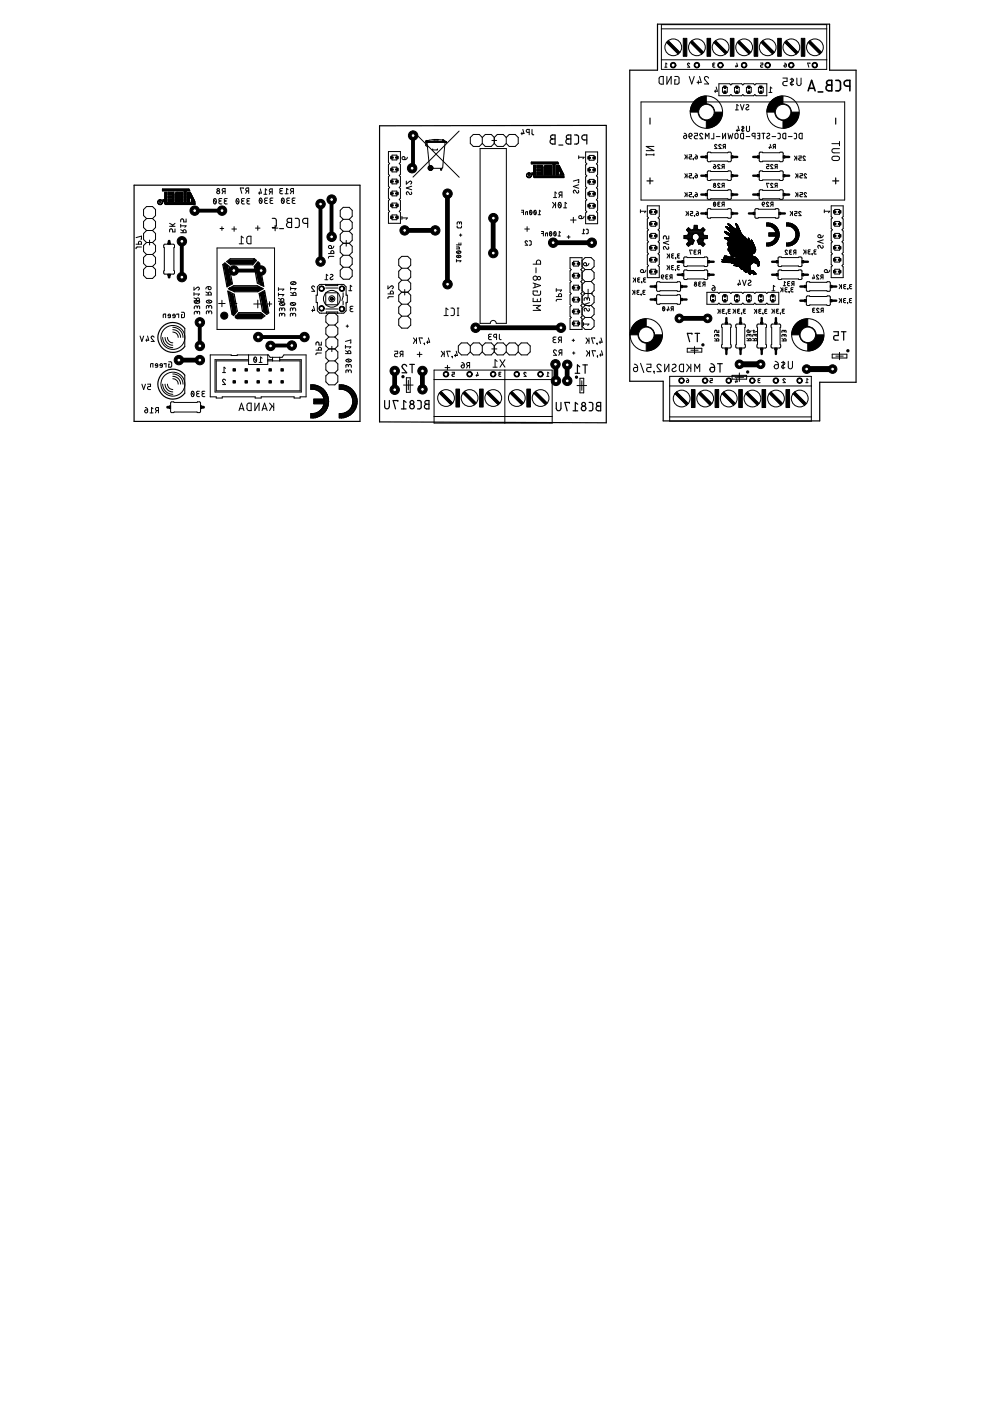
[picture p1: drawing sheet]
<svg xmlns="http://www.w3.org/2000/svg" width="210mm" height="297mm" viewBox="0 0 210 297" stroke-linecap="round" stroke-linejoin="round" font-family="sans-serif">
<g fill="none" stroke="#000" stroke-width=".21">
<path d="M139.9 16.4l.7-.2v1.6h-.6l-.2-.2zM140.2 5.2h35.1v9.5h-35.1zM140.2 6.1h35.1M140.2 12.7h35.1M140.9 14.2h.5M141.4 16.2v1.6l.9-1.6v1.6M141.4 13.6l-.2-.2v.8M141.7 8.6l2.4 2.4-.4 .4-2.4-2.4zM143.1 16.2h.5l.4 .2v1.2l-.3 .2h-.6v-.9h.2M146.1 16.2l.6 1.6 .5-1.6M146.2 13.6a.24 .24 0 0 0-.3-.2 .24 .24 0 0 0-.1 .4l.4 .4h-.4M146.7 8.6l2.4 2.4-.3 .4-2.4-2.4z"/>
<path d="M148.1 17.1v.7M148.3 16.2l.4 1.3h-.9M150.2 16.6a.44 .44 0 0 0-.6-.4 .44 .44 0 0 0-.1 .7l.7 .9h-.8M151.3 13.8l-.2 .1v.2l.5 .1M151.6 13.4l-.5 .1v.2l.4 .1M151.7 19.1v.5M151.7 8.6l2.5 2.4-.4 .4-2.4-2.4zM151.8 18.5l.3 .8h-.6M152.4 17.8h2.3l.3 .2 .2-.2h2l.3 .2 .3-.2h2l.2 .2 .3-.2h2.3v2.5h-2.3l-.3-.3-.2 .3h-2l-.3-.3-.3 .3h-2l-.2-.3-.3 .3h-2.3zM153.4 18.3h.5v.2h.3v1h-.3v.3h-.5v-.3h-.2v-1h.2zM156 18.3h.5v.2h.2v1h-.2v.3h-.5v-.3h-.3v-1h.3zM156.1 13.9v.3"/>
<path d="M156.2 13.4l.2 .7h-.5M156.7 8.6l2.5 2.4-.4 .4-2.4-2.4zM158.5 18.3h.5v.2h.3v1h-.3v.3h-.5v-.3h-.2v-1h.2zM161.1 18.3h.5v.2h.2v1h-.2v.3h-.5v-.3h-.3v-1h.3zM161.2 13.4h.5v.4h-.4l-.1 .1 .1 .3h.4M161.8 8.6l2.3 2.4-.3 .4-2.4-2.4zM163 19.6h.7M163.7 18.7l-.4-.2v1.1M166 16.6h.9v.7h-.6a.45 .45 0 0 0-.3 .4 .45 .45 0 0 0 .3 .5h.6M166.3 13.9l.4-.1v.2a.25 .25 0 0 1-.3 .2 .25 .25 0 0 1-.1-.3zM166.3 13.4l.4 .4M166.8 8.6l2.4 2.4-.4 .4-2.4-2.4z"/>
<path d="M167.5 16.8a.36 .36 0 0 1 .6-.1 .36 .36 0 0 1 0 .5l-.5 .4v.2l.3 .2 .4-.1M167.9 16.6v1.6M169 16.6v1.1a.44 .44 0 0 0 .4 .5 .44 .44 0 0 0 .4-.5v-1.1M171.7 13.5l-.5-.1 .3 .8M171.7 8.6l2.5 2.4-.4 .4-2.4-2.4zM51.6 40v-.1h-.7l.4 1.1M59.9 40h-.4l-.2 .2 .2 .2h.3M82.4 32.1h2.5v2.3l-.3 .3 .3 .2v2.1l-.3 .2 .3 .3v2l-.3 .3 .3 .2v2l-.3 .3 .3 .2v2.1l-.3 .2 .3 .3v2.2h-2.5v-2.2l.2-.3-.2-.2v-2.1l.2-.2-.2-.3v-2l.2-.2-.2-.3v-2l.2-.3-.2-.2v-2.1l.2-.2-.2-.3zM82.9 33.1h.2v-.2h1v.2h.3v.6h-.3v.2h-1v-.2h-.2zM82.9 35.7h.2v-.3h1v.3h.3v.5h-.3v.2h-1v-.2h-.2zM82.9 38.2h.2v-.2h1v.2h.3v.5h-.3v.3h-1v-.3h-.2zM85.3 33.3h.5l.1 .5-.6-.1z"/>
<path d="M86.1 38.4v.6l.7-.5a.31 .31 0 0 1 .5 .1 .31 .31 0 0 1-.3 .4M86.4 33.3l-.1 .3-.4 .2M87.3 39.5l-1.2 .4 1.2 .3M87.5 27.7l9.9 9.9M90.3 30h4.3l.1 .2h-4.3zM90.5 30.5a.23 .23 0 0 0-.3 .3 .23 .23 0 0 0 .4 .2M90.5 30.2l.5 5M91.7 31.6l.1 .2h.8l.2-.2M92 29.6l-.9 .1-.5 .3M92 29.6h.9v.1h-.9zM92.9 29.6l1.2 .1 .3 .3h-3.8M93.4 35.7l.1 .4 .1-.1v-.3"/>
<path d="M93.9 29.9v-.3l.1 .3M94.4 30.2l-.6 5.4-2 .1M97.3 27.8l-9.7 9.7M101.8 31.5h5.6v37.1h-2.2a.63 .63 0 0 0-.6-.7 .63 .63 0 0 0-.7 .7h-2.1zM110.7 28.1v.5M110.8 27.4l.3 .9h-.6M112.1 37.2l-.1 .2M112.2 37.2l-.2-.2 .3-.1v.5M112.2 37.2h.1M112.2 28.1l-.6-.1v-.4l.6-.2v1.2M112.6 34.4h5.7l.1 .4h-5.8zM112.6 34.7h5.8"/>
<path d="M112.6 34.6h5.8M112.6 34.5h5.7M112.8 27.4v1l.4 .2M112.8 36.8h.8M112.9 36.9h.7M112.9 37h.7M113.1 37.3h6.4v.4h-6.2zM113.1 37.3h6.4M113.1 37.4h6.4M113.2 35.8h.4M113.2 35.3h.4M113.2 36.2h.4"/>
<path d="M113.2 36.5h.4M113.2 35.7h.4M113.2 35.4h.4M113.2 35.5h.4M113.2 36.7v-1.6h.4v2l-.7-.1-.1-.3h.8M113.2 36.6h.4M113.2 36.4h.4M113.2 36.3h.4M113.2 36.1h.4M113.2 36h.4M113.2 35.9h.4M113.2 35.6h.4"/>
<path d="M113.2 35.2h.4M113.2 35.1h.4M113.2 37.4h6.3M113.2 37.5h6.3M113.2 37.6h6.3M113.9 35.3h1.2M113.9 36.8h1.2M113.9 36.2h1.2M113.9 35.4h1.2M113.9 35.5h1.2M113.9 36.9h1.2M113.9 37h1.2"/>
<path d="M113.9 36.7h1.2M113.9 36.6h1.2M113.9 36.1h1.2M113.9 36h1.2M113.9 35.9h1.2M113.9 35.6h1.2M113.9 35.2h1.2M113.9 35.1h1.2M114.9 35.8h.2M114.9 36.4h.2M114.9 36.3h.2M114.9 35.7v.2"/>
<path d="M115.1 35.7h-1.2v-.6h1.2v1.9l-1.2 .1v-.6h1.2M115.1 35.8l-1.2 .1v.4h1v.2M115.4 35.8h.4M115.4 36.8h.4M115.4 36.2h.4M115.4 36.5h.4M115.4 35.7h.4M115.4 35.5h.4M115.4 36.9h.4M115.4 37h.4M115.4 36.7h.4M115.4 36.6h.4"/>
<path d="M115.4 36.4h.4M115.4 36.3h.4M115.4 36.1h.4M115.4 36h.4M115.4 35.9h.4M115.4 35.6h.4M115.4 35.4h.4M115.4 35.3h.4M115.4 35.3h1.5M115.5 35.3l-.1 .2M115.5 35.2h1.4M115.6 35.1h1.3"/>
<path d="M115.8 35.1l-.3 .1-.1 .3M115.8 35.1h1.1v2l-.3-.1v-1.7M115.8 35.3v1.7h-.4v-1.5M115.8 35.1l-.3 .2M116 35.8h.4M116 36.8h.4M116 36.2h.4M116 36.5h.4M116 35.7h.4M116 35.4h.4M116 35.5h.4M116 36.9h.4"/>
<path d="M116 35.3v1.7h.4v-1.7M116 37h.4M116 36.7h.4M116 36.6h.4M116 36.4h.4M116 36.3h.4M116 36.1h.4M116 36h.4M116 35.9h.4M116 35.6h.4M116 35.3h.4M116.6 35.8h.3"/>
<path d="M116.6 36.8h.3M116.6 36.2h.3M116.6 36.5h.3M116.6 35.7h.3M116.6 35.4h.3M116.6 35.5h.3M116.6 36.9h.3M116.6 37h.3M116.6 36.7h.3M116.6 36.6h.3M116.6 36.4h.3M116.6 36.3h.3"/>
<path d="M116.6 36.1h.3M116.6 36h.3M116.6 35.9h.3M116.6 35.6h.3M116.6 35.3h.3M117.3 34.9h.4M117.3 35.8h.4M117.3 35.3h.4M117.3 36.8h.4M117.3 34.8v2.2l.4 .1v-2.3M117.3 36.2h.4M117.3 36.5h.4"/>
<path d="M117.3 35.7h.4M117.3 35.4h.4M117.3 35.5h.4M117.3 36.9h.4M117.3 35.1h.4M117.3 37h.4M117.3 36.7h.4M117.3 36.6h.4M117.3 36.4h.4M117.3 36.3h.4M117.3 36.1h.4M117.3 36h.4"/>
<path d="M117.3 35.9h.4M117.3 35.6h.4M117.3 35.2h.4M117.3 35h.4M118 35.8h.9M118 35.3h.7M118 36.8h.4M118 36.2h.4M118 36.5h.4M118 35.7h.9M118 35.4h.7M118 35.5h.8"/>
<path d="M118 36.9h.4M118 37h.4M118 36.7h.4M118 36.6h.4M118 36.4h.4M118 36.3h.4M118 36.1h.4M118 36h.4M118 35.9h.4M118 35.8h.4M118 35.6h.8M118 35.2h.6"/>
<path d="M118 35.1h.6M118.4 35.8h.5M118.5 35.9h.5M118.5 36h.5M118.6 36.1h.5M118.6 36.2h.5M118.7 36.3h.5M118.7 36.4h.5M118.7 37h.8M118.8 36.5h.5M118.8 36.6h.5M118.9 36.6h.4"/>
<path d="M118.9 36.7h.5M118.9 36.8h.5M119 36.9l-.6-1.2v1.3l-.4 .1v-2h.6l.9 2-.8-.1v-.1h.8M121.6 38.4l1.1-.3v.6h-.1M122.7 39.2l-1.1 .3 1.1 .4M122.7 33v.7M122.7 33.3h1.1l-.2 .4M124.2 32.2h2.5v2.3l-.3 .2 .3 .3v2l-.3 .3 .3 .2v2.1l-.3 .2 .3 .3v2l-.3 .3 .3 .2v2l-.3 .3 .3 .2v2.3h-2.5v-2.3l.2-.2-.2-.3v-2l.2-.2-.2-.3v-2l.2-.3-.2-.2v-2.1l.2-.2-.2-.3v-2l.2-.3-.2-.2zM124.7 33.2h.2v-.2h1v.2h.3v.5h-.3v.3h-1v-.3h-.2zM124.7 35.8h.2v-.3h1v.3h.3v.5h-.3v.2h-1v-.2h-.2zM124.7 38.3h.2v-.3h1v.3h.3v.5h-.3v.3h-1v-.3h-.2zM135.9 21.6h43.2v20.8h-43.2z"/>
<path d="M137 32.8h1.6M137 32.6v.4M138.6 32.6v.4M138.6 31.1h-1.6l1.6 .8h-1.6M145 28.9l.6-.1v.3a.33 .33 0 0 1-.5 .3 .33 .33 0 0 1-.1-.5zM145.1 28.3l.3 .1 .2 .4M145.2 32.8l.5 .6M145.2 36.8l.5 .6M145.5 33.2l-.3 .5M145.5 37.2l-.3 .5M145.7 32.8v.9M145.7 36.8v.9"/>
<path d="M146.1 28.9l.2 .4 .3 .1M146.1 32.8h.5v.4l-.4 .1-.1 .1 .1 .3h.4M146.1 36.8h.5v.4l-.4 .1-.1 .1 .1 .3h.4M146.2 28.3a.33 .33 0 0 1 .5 .1 .33 .33 0 0 1-.2 .5h-.4zM147 33.7h.1M147 37.7h.1M147 33.7v.2M147 37.7v.2M147.2 28.3h.7v.5h-.4a.33 .33 0 0 0-.3 .3 .33 .33 0 0 0 .3 .3h.4M147.4 33.4v.1M147.4 37.3l.5-.1v.3a.26 .26 0 0 1-.4 .2 .26 .26 0 0 1-.1-.4zM147.5 32.8l.4 .4"/>
<path d="M147.5 36.8l.4 .4M147.9 33.2l-.4 .1-.1 .1M147.9 33.2l-.1 .5h-.3l-.1-.2M149 28.5a.32 .32 0 0 0-.4-.2 .32 .32 0 0 0-.1 .5l.5 .6h-.6M149.6 29.4v-1.1l.3 .6 .4-.6v1.1M150.1 32.3l4.2 .1 .6-.1 .1 .2v1.6l-.2 .2-.5-.1-4.2 .1-.1-.3zM150.1 36.3h4.8l.1 .2v1.6l-.1 .2-.6-.2h-3.6l-.6 .2-.1-.3v-1.5zM151.3 28.3v1.1h-.5M151.4 35.3h.4v.2a.25 .25 0 0 1-.4 .2 .25 .25 0 0 1 0-.4zM151.4 34.9l.2 .1 .2 .3M151.9 29h.8M152 30.8l-.2-.2-.2 .1-.1 .2 .5 .6h-.5"/>
<path d="M152.7 35.1a.25 .25 0 0 0-.4-.2 .25 .25 0 0 0-.1 .4l.5 .5h-.5M152.7 39.1a.24 .24 0 0 0-.4-.2 .24 .24 0 0 0-.1 .3l.5 .6h-.5M152.9 30.8l-.2-.2-.3 .1v.2l.5 .6h-.5M153.2 28.3v1.1l.6-1.1v1.1M153.2 35.3l-.2 .5M153.2 39.3l-.2 .5M153.5 31.1l-.2 .4M153.5 35.3h-.4v-.4h.4v.9M153.5 39.3h-.4v-.4h.4v.9M153.8 31.1l-.4-.1-.1-.2 .1-.2h.4v.9M154.3 28.3l.3 1.1 .3-.8 .2 .8 .3-1.1M155.9 28.4l.2-.1 .3 .1 .1 .7-.3 .3-.3-.2z"/>
<path d="M155.9 23.3h.6M156.3 27.4v.5M156.5 26.8l.2 .9h-.6M156.5 22.4l-.3-.2v1.1M157 22.2l.4 1.1 .4-1.1M157.1 28.3h.5v1.1h-.4l-.2-.2zM157.2 26.9h.5v.3l-.5 .4 .2 .2 .4-.1M157.5 26.8v1.1M158.2 29h.8M158.2 22.3a.28 .28 0 0 1 .5-.1 .28 .28 0 0 1-.1 .4l-.4 .3a.32 .32 0 0 0 .2 .4 .32 .32 0 0 0 .4-.1M158.3 26.8v.8l.2 .3 .4-.2v-.9M160.1 28.9l-.6-.1v-.4l.6-.1v1.1"/>
<path d="M160.6 28.3h.5v1.1h-.5M160.7 28.8h.4M161 32.3l4.3 .1 .6-.1 .2 .2-.1 1.6-.2 .2-.5-.1-4.2 .1-.1-.3zM161 36.3h4.9l.2 .2-.1 1.6-.1 .2-.6-.2h-3.6l-.6 .2-.1-.3zM161.5 28.3h.7M161.9 28.3v1.1M162.5 34.9h.5v.4h-.4l-.1 .2 .1 .2 .4 .1M162.6 28.3h.4l.2 .2-.5 .4a.29 .29 0 0 0 0 .5 .29 .29 0 0 0 .4-.1h.1M163 38.9h-.5l.3 .9M163.2 31.1v.4M163.3 30.6l.2 .7h-.5M163.7 29h.8"/>
<path d="M163.9 35.1a.25 .25 0 0 0-.4-.2 .25 .25 0 0 0 0 .4l.4 .5h-.5M163.9 39.1a.24 .24 0 0 0-.3-.2 .24 .24 0 0 0-.1 .3l.4 .6h-.5M164.1 31.1l-.2 .4M164.4 31.1l-.4-.1v-.4h.4v.9M164.5 35.3l-.2 .5M164.5 39.3l-.2 .5M164.8 35.3h-.5v-.4h.5v.9M164.8 39.3h-.5v-.4h.5v.9M164.9 28.3h.4l.1 .2v.8l-.5 .1M166.1 28.3h.5v1.1h-.4l-.2-.2zM167.2 29h.7M168.4 28.3h.4l.1 .2-.1 .8-.4 .1"/>
<path d="M168.4 33.1l.5 .5M168.7 36.8l.5 .6M168.7 33.4l-.3 .6M168.9 33.1v.9M169 37.2l-.3 .5M169.2 36.8v.9M169.4 33.1h.5v.4h-.4l-.1 .2 .1 .3h.4M169.5 28.3h.6v1.1h-.5l-.1-.2zM169.6 36.8h.5v.4l-.4 .1-.1 .1 .1 .3h.4M170.8 33.3a.25 .25 0 0 0-.4-.2 .25 .25 0 0 0-.1 .4l.5 .5h-.5M171 37l-.3-.2-.2 .1v.2l.5 .6h-.5M176.4 30.5h1.6"/>
<path d="M176.5 33.3l1-.2a.46 .46 0 0 1 .5 .5 .46 .46 0 0 1-.5 .4l-1-.1-.1-.3zM178 31.5h-1.2a.44 .44 0 0 0-.4 .5 .44 .44 0 0 0 .4 .4h1.2M178 30v.9M28.9 51.8h1.1l-.1-.6h-.4l-.1 .6M28.9 50.4l1.1-.3v.6h-.1M30 52.4h-1l-.1 .3M33.9 42.9l-.1 .2M34.1 42.9h-.2v-.3h.2v.5M34.4 40.1h5.6l.2 .4h-5.8zM34.4 40.4h5.8M34.4 40.3h5.8M34.4 40.3h5.7"/>
<path d="M34.4 40.2h5.7M34.4 40.1h5.7M34.6 42.4h.7M34.6 42.5h.7M34.6 42.6h.7M34.7 42.6h.6M34.7 42.7h.6M34.8 51.9l1.9-.1 .3 .1-.1 5.5 .1 .5-.2 .2h-1.8l-.3-.1zM34.8 43h6.5v.4h-6.2zM34.9 43.1h6.4M34.9 41.7h.4M34.9 40.8h.4"/>
<path d="M34.9 41.3h.4M34.9 41.9h.4M34.9 42.1h.4M34.9 41.1h.4M34.9 41.2h.4M34.9 40.9h.4M34.9 41.5h.4M34.9 42.4v-1.6h.4v2h-.5l-.3-.4h.8M34.9 41.6h.4M34.9 42.3h.4M34.9 42.2h.4M34.9 42h.4"/>
<path d="M34.9 41.8h.4M34.9 41.4h.4M34.9 41h.4M35 43.2h6.3M35 43.3h6.3M35.6 41.7h1.3M35.6 40.8h1.3M35.6 41.9h1.3M35.6 42.6h1.3M35.6 41.1h1.3M35.6 42.5h1.3M35.6 41.2h1.3"/>
<path d="M35.6 40.9h1.3M35.6 41.3h1.3M35.6 41.6h1.3M35.6 42.7h1.3M35.6 42.4h1.3M35.6 42.3h1.3M35.6 42.2h1.3M35.6 41.8h1.3M35.6 41h1.3M36 48h1.1M36 47.3l.7 .4M36.6 42.1h.3"/>
<path d="M36.6 41.4v.2M36.6 42v.2M36.6 41.5h.3M36.6 42h.3M36.6 41.4h.3M36.9 41.3l-1.3 .1v-.6h1.3v2h-1.3v-.6h1.3M36.9 41.6h-1.3v.4h1.3M37.1 48.5v.7h-.5v-.4a.32 .32 0 0 0-.3-.3 .32 .32 0 0 0-.3 .3v.4M37.1 47.3l-.7 .7M37.1 41.7h.4M37.1 41.3h.4M37.1 41.9h.4"/>
<path d="M37.1 42.1h.4M37.1 42.6h.4M37.1 42.5h.4M37.1 41.2h.4M37.1 41.5h.4M37.1 41.6h.4M37.1 42.7h.4M37.1 42.4h.4M37.1 42.3h.4M37.1 42.2h.4M37.1 42h.4M37.1 41.8h.4"/>
<path d="M37.1 41.4h.4M37.2 41.1h.3M37.2 41h1.6M37.3 40.9h1.5M37.3 40.9l-.2 .3M37.5 40.8h1.3M37.5 40.8l-.2 .1-.2 .3M37.5 41v1.8h-.4v-1.6M37.5 40.8h1.3v2h-.4v-1.8M37.5 40.8l-.2 .1M37.7 41.7h.4M37.7 41.3h.4"/>
<path d="M37.7 41.9h.4M37.7 42.1h.4M37.7 42.6h.4M37.7 41.1h.4M37.7 42.5h.4M37.7 41.2h.4M37.7 41.5h.4M37.7 41.6h.4M37.7 41v1.8h.4v-1.8M37.7 42.7h.4M37.7 42.4h.4M37.7 42.3h.4"/>
<path d="M37.7 42.2h.4M37.7 42h.4M37.7 41.8h.4M37.7 41.4h.4M38.3 49.3h1.2l-.2-.5h-.4l-.1 .5M38.3 48.7l.5 .3M38.3 47.9h1.2l-.3 .3M38.3 47.6v.6M38.4 41.7h.4M38.4 41.3h.4M38.4 41.9h.4M38.4 42.1h.4"/>
<path d="M38.4 42.6h.4M38.4 41.1h.4M38.4 42.5h.4M38.4 41.2h.4M38.4 41.5h.4M38.4 41.6h.4M38.4 42.7h.4M38.4 42.4h.4M38.4 42.3h.4M38.4 42.2h.4M38.4 42h.4M38.4 41.8h.4"/>
<path d="M38.4 41.4h.4M39.1 41.7h.4M39.1 40.8h.4M39.1 40.7h.4M39.1 41.3h.4M39.1 41.9h.4M39.1 42.1h.4M39.1 42.6h.4M39.1 40.6h.4M39.1 41.1h.4M39.1 42.5h.4M39.1 41.2h.4"/>
<path d="M39.1 40.9h.4M39.1 40.5v2.3h.4v-2.3M39.1 41.5h.4M39.1 41.6h.4M39.1 42.7h.4M39.1 42.4h.4M39.1 42.3h.4M39.1 42.2h.4M39.1 42h.4M39.1 41.8h.4M39.1 41.4h.4M39.1 41h.4"/>
<path d="M39.5 46.4v.7h-.6v-.4a.32 .32 0 0 0-.3-.3 .32 .32 0 0 0-.3 .3v.4M39.8 41.7h.4M39.8 40.8h.6M39.8 41.3h.8M39.8 41.9h.4M39.8 42.1h.4M39.8 42.6h.4M39.8 41.1h.7M39.8 42.5h.4M39.8 41.2h.8M39.8 40.9h.6M39.8 41.5h.9"/>
<path d="M39.8 41.6h.4M39.8 42.7h.4M39.8 42.4h.4M39.8 42.3h.4M39.8 42.2h.4M39.8 42h.4M39.8 41.8h.4M39.8 41.4h.9M39.8 41h.7M40.2 41.6h.5M40.3 41.6h.5M40.3 41.7h.5"/>
<path d="M40.4 41.8h.5M40.4 41.9h.5M40.4 42h.5M40.5 42h.5M40.5 42.1h.5M40.6 42.6h.7M40.6 42.7h.7M40.6 42.2h.4M40.6 42.2h.5M40.6 42.3h.5M40.6 42.4h.5M40.7 42.4h.5"/>
<path d="M40.7 42.5h.5M40.7 42.6l-.5-1.2v1.4h-.4v-2h.5l1 2h-.7v-.2h.7M45.3 42.4l.5 .6M45.4 42.2l.1-.1a.57 .57 0 0 1 .4 .6 .57 .57 0 0 1-.4 .5l-.2-.5zM46 52.6h12.2v17.2h-12.2zM46.7 42.6l-.2 .1v.4l.5 .1M47 42.1h-.5l-.1 .2 .1 .3h.4M47.3 40.6l-.2 .5M47.7 40.6l-.5-.1v-.4l.5-.1v1.1M47.9 42.6l-.3 .1v.4l.6 .1M48.2 42.1h-.5l-.2 .2 .2 .3h.3M50.1 42.4l.5 .6"/>
<path d="M50.2 42.2l.2-.1a.62 .62 0 0 1 .3 .6 .62 .62 0 0 1-.4 .5l-.3-.5zM50.7 51.7h.9M51.5 42.6l-.3 .2 .1 .3 .5 .1M51.6 50.4l-.4-.3v1.6M51.8 42.1h-.5l-.1 .2 .1 .3h.4M52.3 40.5l-.2 .5M52.5 50.2l.7-.1v1.6l-.6-.1-.2-.2zM52.6 42.6l-.3 .2 .1 .3 .6 .1M52.7 40.5l-.5-.1v-.4l.5-.1v1.1M53 42.1h-.5l-.2 .2 .2 .3h.3M55 40.7v.5M55 42.2l.5 .7"/>
<path d="M55.1 42.1l.1-.1a.57 .57 0 0 1 .4 .6 .57 .57 0 0 1-.4 .5l-.3-.5zM55.2 40l.2 .9h-.6M55.9 41.2h.7M56.4 42.5l-.2 .1-.1 .3 .2 .2h.4M56.6 40.3l-.3-.3v1.2M56.7 42h-.5l-.1 .2v.2l.5 .1M57.3 40.7l-.2 .5M57.6 42.5l-.3 .1v.4l.6 .1M57.7 40.7l-.6-.1v-.4l.6-.2v1.2M57.9 42h-.5l-.2 .2 .1 .2 .4 .1M59.6 40.4l-.2 .2-.1 .3 .2 .2h.4M59.7 42.2l.5 .7"/>
<path d="M59.8 42.1l.1-.1a.57 .57 0 0 1 .4 .6 .57 .57 0 0 1-.4 .5l-.3-.5zM60.5 41.1h.6M61.1 40.2l-.3-.2v1.1M61.1 42.5l-.2 .1-.1 .3 .2 .2h.4M61.4 42h-.5l-.1 .2v.2l.5 .1M61.7 59.9a.63 .63 0 0 1 1 .2 .63 .63 0 0 1-1.1-.2zM61.8 40.6l-.2 .5M62.2 40.6l-.5-.1v-.4l.5-.1v1.1M62.3 42.5l-.3 .1-.1 .3 .2 .2h.5M62.5 59.8l-.6 .5M62.6 42h-.5l-.2 .2 .1 .2 .4 .1M68.9 59.3h.6"/>
<path d="M69.5 58.4l-.3-.2v1.1M69.6 53.8h1.2l-.1-.6h-.4l-.2 .6M69.7 52.2l.5-.1 .1 .6-.6-.1zM70.1 58.3l.3-.1 .2 .2-.5 .4a.28 .28 0 0 0 0 .4 .28 .28 0 0 0 .4 0l.1-.1M70.8 54.4h-1l-.2 .3M70.8 52.2l-.2 .4-.3 .1M82.9 43.3h.2v-.2h1v.2h.3v.5h-.3v.2h-1v-.2h-.2zM82.9 45.8h.2v-.2h1v.2h.3v.5h-.3v.3h-1v-.3h-.2zM83.1 40.5h1v.3h.3v.5h-.3v.2h-1v-.2h-.2v-.5h.2zM85.2 46.2h1.2l-.3 .3M85.2 45.9v.6M87.2 40.7l.1 .4-.3 .2-.4-.5a.31 .31 0 0 0-.5 0 .31 .31 0 0 0 .2 .5"/>
<path d="M96.8 52.4h.5l.1 .1v.3h-.6M96.8 55.3h.9l-.2 .2M96.8 55v.5M96.8 54.3a.49 .49 0 0 1 .5-.2 .49 .49 0 0 1 .4 .4 .49 .49 0 0 1-.5 .2 .49 .49 0 0 1-.4-.4zM96.8 53.3a.49 .49 0 0 1 .5-.1 .49 .49 0 0 1 .4 .4 .49 .49 0 0 1-.5 .1 .49 .49 0 0 1-.4-.4zM96.9 47.9v.3l.2 .1h.7l.1-.4M97.3 51.5v.4M97.5 47.3l-.4-.3-.2 .2v.4M97.5 47.5v-.4h.3l.1 .5M97.5 54.2l-.5 .4M97.5 53.2l-.5 .5M97.7 51.5v.4h-.9"/>
<path d="M110.6 44.6h.4v.9M110.6 45h.4M111.4 45.5v-.5l.2-.1h.2v.6M111.8 51.3a.26 .26 0 0 0-.3-.2 .26 .26 0 0 0-.1 .4l.4 .5h-.5M112.2 51.1h.3l.1 .2v.6l-.4 .1M112.3 44.8l.4 .5M112.4 44.6a.44 .44 0 0 1 .4 .5 .44 .44 0 0 1-.4 .4l-.1-.5zM113 56h1.6v-.4a.44 .44 0 0 0-.4-.5 .44 .44 0 0 0-.5 .5v.4M113.2 44.8l.4 .5M113.3 44.6a.44 .44 0 0 1 .4 .5 .44 .44 0 0 1-.4 .4l-.1-.5zM113.6 56.8v1M114.1 45.5h.5"/>
<path d="M114.6 44.8l-.2-.2v.9M114.8 49.1h.4v.9M114.8 49.5h.4M115.7 50v-.5l.1-.1h.3v.6M116.5 49.3l.5 .5M116.6 49.1a.44 .44 0 0 1 .4 .5 .44 .44 0 0 1-.4 .4l-.1-.4zM117.2 42.9l.6 .7M117.3 41.9h.7M117.5 49.3l.4 .5M117.5 43.3l-.3 .8M117.6 49.1a.44 .44 0 0 1 .3 .5 .44 .44 0 0 1-.3 .4l-.2-.4zM117.8 42.9v1.2"/>
<path d="M118 41l-.3-.3v1.2M118.3 50h.5M118.4 43.2l.5 .6M118.5 43l.1-.1a.58 .58 0 0 1 .4 .6 .58 .58 0 0 1-.4 .5l-.3-.5zM118.7 41.4l-.2 .5M118.8 49.3l-.2-.2v.9M119.1 41.4l-.5-.2v-.4l.5-.1v1.2M119.5 44.1h.6M120.1 43.2l-.3-.3v1.2M120.9 54.6h2.5v2.3l-.3 .3 .3 .2v2.1l-.3 .2 .3 .3v2l-.3 .3 .3 .2v2l-.3 .3 .3 .2v2.1l-.3 .2 .3 .3v2.2h-2.5v-2.2l.2-.3-.2-.2v-2.1l.2-.2-.2-.3v-2l.2-.2-.2-.3v-2l.2-.3-.2-.2v-2.1l.2-.2-.2-.3zM121.4 58.2h.2v-.3h1v.3h.3v.5h-.3v.2h-1v-.2h-.2zM121.4 55.6h.2v-.2h1v.2h.3v.6h-.3v.2h-1v-.2h-.2z"/>
<path d="M122.6 40.4l.1 .4-.3 .1-.4-.5a.31 .31 0 0 0-.4 .1 .31 .31 0 0 0 .1 .5M122.8 45.8h.5v.6l-.5-.2zM123.4 49.6h.6M123.8 55.8h.5l.1 .5-.6-.1zM123.8 45.8l-.2 .5-.3 .1M124 48.8l-.3-.2v1M124.3 48.6l.4 .2v.6l-.4 .2M124.7 40.8h.2v-.2h1v.2h.3v.5h-.3v.3h-1v-.3h-.2zM124.7 43.4h.2v-.3h1v.3h.3v.5h-.3v.2h-1v-.2h-.2zM124.7 45.9h.2v-.2h1v.2h.3v.5h-.3v.3h-1v-.3h-.2zM124.9 55.8l-.2 .4-.3 .1M134.2 58.9l.5 .6"/>
<path d="M134.5 59.3l-.3 .5M134.7 58.9v.9M135.4 59.3l-.2 .3 .5 .2M135.7 58.9l-.5 .1v.2l.4 .1M135.8 44.8h1.1l-.2 .3M135.8 44.5v.6M135.8 57.3l.5-.1 .1 .6-.6-.1zM136 59.8h.1M136 59.8l.1 .2M136.7 59.3l-.3 .3 .5 .2M136.9 58.9l-.5 .1v.2l.4 .1M136.9 57.3l-.1 .3-.4 .2"/>
<path d="M137.2 43.6h2.6v2.3l-.3 .3 .3 .2v2.1l-.3 .2 .3 .3v2l-.3 .3 .3 .2v2.1l-.3 .2 .3 .3v2l-.3 .2 .3 .3v2.3h-2.6v-2.3l.3-.3-.3-.2v-2l.3-.3-.3-.2v-2.1l.3-.2-.3-.3v-2l.3-.3-.3-.2v-2.1l.3-.2-.3-.3zM137.8 44.7h.2v-.3h1v.3h.3v.5h-.3v.2h-1v-.2h-.2zM137.8 47.2h.2v-.3h1v.3h.3v.5h-.3v.3h-1v-.3h-.2zM137.8 49.7h.2v-.2h1v.2h.3v.5h-.3v.3h-1v-.3h-.2zM137.8 52.3h.2v-.3h1v.3h.3v.5h-.3v.2h-1v-.2h-.2zM137.8 54.8h.2v-.2h1v.2h.3v.5h-.3v.3h-1v-.3h-.2zM138 57.1h1v.2h.3v.5h-.3v.3h-1v-.3h-.2v-.5h.2zM139.3 59.8h4.8l.2 .2v1.6l-.3 .2-.5-.2-4.1 .1-.2-.2zM140.2 58.8l.1 .2 .3 .2M140.3 58.3a.25 .25 0 0 1 .4 .1 .25 .25 0 0 1-.2 .4h-.3zM141.4 58.7l-.3 .3 .5 .2M141.4 56.3l.5 .5"/>
<path d="M141.4 53.8l.5 .6M141.6 58.3h-.4l-.1 .2 .4 .2M141.7 52.3a.28 .28 0 0 1 0 .5 .28 .28 0 0 1-.4-.1l-.2-.3a.29 .29 0 0 0-.4 0 .29 .29 0 0 0 0 .4l.1 .1M141.7 56.6l-.3 .6M141.7 54.2l-.3 .5M141.8 50v.7h-.5v-.4a.32 .32 0 0 0-.3-.3 .32 .32 0 0 0-.3 .3v.4M141.8 51.1l-1.1 .4 1.1 .4M141.9 56.3v.9M141.9 53.8v.9M142.2 58.8l-.2 .4M142.5 58.8l-.5-.1v-.3l.5-.1v.9M142.6 56.7l-.3 .3 .2 .2h.3"/>
<path d="M142.6 54.2l-.2 .3 .5 .2M142.8 56.3l-.4 .1v.3h.3M142.9 53.8h-.4l-.1 .2 .4 .2M143.2 57.2h.1M143.2 57.2l.1 .2M143.2 54.7h.1M143.2 54.7l.1 .2M143.8 56.7h.2M143.8 56.7l-.2 .3 .1 .2h.4M143.9 54.2l-.3 .3 .5 .2M144.1 56.3l-.5 .1 .2 .3M144.1 53.8h-.4l-.1 .2 .4 .2"/>
<path d="M145 57.3h4.9l.2 .2-.1 1.6-.2 .2-.5-.2-4.2 .1-.1-.2zM145 54.6l4.9-.1 .2 .2-.1 1.7-.2 .1-.5-.1-4.2 .1-.1-.2zM145 50.1h1.7M145 50.6h1.8M145 50.4h1.7M145 50.2h1.7M145 50h1.8M145 50.3h1.7M145 50.6l.8 .1M145.2 40.8l.5 .6M145.4 44.8l.5 .6M145.5 41.2l-.3 .5"/>
<path d="M145.6 51.7h1M145.6 48.8h3.8M145.6 48.7h.8M145.6 51.9h.8M145.7 40.8v.9M145.7 51.6h1.2M145.7 48.9h3.6M145.7 52h.6M145.7 48.6h.6M145.7 45.2l-.3 .5M145.8 51.5h1.2M145.8 49h3.4"/>
<path d="M145.8 48.4h.4M145.8 50.7h1.1M145.8 52.1h.3M145.8 49.8h1.1M145.8 50.7l.1 .2M145.9 49.7h1M145.9 51.4h1.1M145.9 50.8h1M145.9 49.1h3.2M145.9 44.8v.9M145.9 50.9h1.2M145.9 49.6h1.2"/>
<path d="M145.9 50.9l.1 .3M145.9 49.6l-.1 .3-.8 .1v.6M145.9 48.3h.1M146 49.5h1.4M146 52.2h.1M146 51.3h1.1M146 51h1.2M146 49.3h3M146 49.4h3M146 51.2h1.1M146 51.2l-.5 .6 .5 .4M146.1 40.8h.5v.4l-.4 .1-.1 .1 .1 .3h.4"/>
<path d="M146.4 44.8h.5v.4l-.4 .1-.1 .1 .1 .3h.4M146.6 51.7h.3M146.7 50.2l.2 .5M146.7 53.1l-.5-.1 .3 .9M146.9 48.7h1.3M146.9 48.7l-.3 .1-.6-.5-.5 .4 .5 .6-.1 .3M146.9 50.7v.1M146.9 50.8l.2 .1M147 41.7h.1M147 41.7v.2M147.1 50.9l.1 .1-.3 .8-.3-.1-.6 .5M147.1 48.6h.8"/>
<path d="M147.1 48.4h.8M147.1 48.6l.1-.8h.6l.1 .8M147.1 48.6l-.2 .1M147.2 48.3h.7M147.2 48.2h.6M147.2 48.1h.6M147.2 48h.6M147.2 47.8h.6M147.2 45.7h.1M147.2 45.7l.1 .2M147.4 53.4l-.2 .1v.3l.4 .1M147.4 41.3l.5-.1v.3a.26 .26 0 0 1-.4 .2 .26 .26 0 0 1-.1-.4z"/>
<path d="M147.5 40.8l.2 .1 .2 .3M147.6 53h-.4l-.1 .2 .4 .2M147.6 49.5l.3 .1M147.6 45.3l.5-.1v.3a.26 .26 0 0 1-.3 .2 .26 .26 0 0 1-.2-.4zM147.7 44.8l.3 .1 .1 .3M147.8 51h1.2M147.9 51.2h1.1M147.9 48.6l.3 .1M147.9 49.6l.2 .2M147.9 50.9h1.2M147.9 51.3h1.2M147.9 50.9l-.1 .1 .4 .8 .2-.1"/>
<path d="M148 49.6h1.1M148 51.4h1.1M148 51.5h1.2M148.1 50.8h1M148.1 50.8l-.2 .1M148.1 49.7h1M148.1 51.6h1.2M148.1 51.7h.3M148.1 49.8l.2 .3M148.2 50.7h1M148.2 49.8h1M148.2 48.7l.2 .1 .7-.5 .4 .4-.5 .6 .1 .3"/>
<path d="M148.2 50.7l-.1 .1M148.2 53.5l-.2 .4M148.2 50.6h1.8M148.2 50h1.8M148.2 50.5v.2M148.3 50.1h1.7M148.3 50.4h1.7M148.3 50.3h1.7M148.3 50.1l-.1 .4M148.3 50.2h1.7M148.4 51.7l.7 .5M148.4 51.7h1"/>
<path d="M148.5 53.5l-.4-.1v-.3l.4-.1v.9M148.6 51.9h.8M148.6 48.7h.8M148.6 59.8h-.4l-.1 .2 .1 .2h.3M148.7 48.6h.6M148.7 52h.6M148.9 48.4h.3M148.9 52.1h.3M149 51.2l.5 .6-.4 .4M149 48.3h.1M149 49.5h-1.7l-.4 .3-.2 .4M149 52.2h.1"/>
<path d="M149.1 49.6l.1 .3 .8 .1v.6M149.1 50.9l-.1 .3M149.2 50.7l-.1 .2M150 50.6l-.8 .1M150.1 44.3h4.8l.1 .2v1.6l-.2 .2-.5-.2-4.2 .1-.1-.2zM150.1 40.3h4.8l.1 .2v1.6l-.2 .2-.5-.2-4.2 .1-.1-.2v-1.5zM151.3 43.1l.4 .4M151.4 42.9a.42 .42 0 0 1 .4 .4 .42 .42 0 0 1-.4 .4l-.1-.4zM152.4 43.2l-.2 .4 .1 .1 .4 .1M152.7 42.9h-.5l.1 .3h.2M153.1 55.5h7.8M153.1 55.5h.3"/>
<path d="M153.1 55h.1M153.1 55l7.6 .1M153.1 55h7.5M153.1 55l.1 .2M153.1 55.4h7.8M153.1 55.1h7.6M153.1 55h.2M153.2 55.2h7.5M153.2 55.2h.1M153.2 55.3l7.6 .1M153.2 55.3l.1 .1M153.2 55.4h-.1"/>
<path d="M153.2 55.2h7.6M153.2 55.2v.1M153.2 43.3l-.2 .5M153.2 55.3h.1M153.2 55.4l-.1 .1M153.4 55.5h7.3M153.4 54.7l2.5 .1M153.4 54.8h7M153.4 54.8h.1M153.4 54.8l7.1 .1M153.5 54.8l.1 .1M153.5 55h-.1"/>
<path d="M153.5 54.9h7M153.5 43.3h-.4v-.4h.4v.9M153.6 55h7M153.6 54.5l1.2 .1M153.6 54.4h.4M153.6 54.9v.1M153.6 54.8h-.2M153.6 55h.1M153.6 55h-.1M153.6 49.1h.2M153.6 50.5h4.3M153.6 50.5l4.4 .1"/>
<path d="M153.6 49h.1M153.6 54.3h.2M153.6 49l1.8 .8M153.6 49v.1M153.6 50.5h.1M153.6 49.1l.1 .2M153.6 54.3h.1M153.6 54.5l.1 .2M153.6 55.5l-.1 .1M153.6 49.2h.4M153.6 54.6h1.3M153.6 50.5l4.3 .1"/>
<path d="M153.6 54.4l.9 .1M153.6 49.1h.3M153.6 54.6l1.5 .1M153.6 49.2l.6 .1M153.7 49.3h.6M153.7 49.3h.1M153.7 54.7h1.7M153.7 49.3l.3 .2M153.7 54.7h.1M153.8 50.4h4M153.8 49.3l.6 .1M153.8 54.3h.1"/>
<path d="M153.8 54.7v.1M153.8 50.6l4.3 .1M153.8 49.4h.7M153.8 54.3l.6 .3M153.9 55.6h-.4M153.9 48h.1M153.9 48l.7 .9M153.9 49.4l.7 .1M153.9 48.1l.3 .1M153.9 48.1h.2M153.9 48l.4 .2M154 49.5h.7"/>
<path d="M154 50.4h.7M154 49.5l.2 .2M154 50.7h4M154 48.2h.3M154 48.2l.4 .1M154.1 49.6h.7M154.1 54.4h.2M154.1 55.6l.9 .1M154.1 49.6h.9M154.1 48.3h.3M154.1 48.3l.6 .1M154.2 49.7h.9"/>
<path d="M154.2 54.4l-.6-.1v.2M154.2 49.7l1 .6M154.2 48.4h.5M154.2 51.7h5.1M154.2 51.6h4.7M154.2 48.4l.6 .1M154.2 51.6v.1M154.2 51.7l.1 .1M154.2 49.7h1M154.2 55.6l6.5 .2M154.2 51.6h.1M154.3 51.6h4.6"/>
<path d="M154.3 51h3.9M154.3 48.5h.6M154.3 51l.1 .1M154.3 51.9l5.1 .1M154.3 51.9h5.1M154.3 48.2l.1 .1M154.3 50.9h.1M154.3 51.9h.1M154.3 48.5l.7 .1M154.3 51h4M154.3 51.5h4.5M154.3 50.7l3.8 .1"/>
<path d="M154.3 51.5l-.1 .1M154.3 51.8v.1M154.3 49.8h1M154.3 50.9h3.9M154.3 51.1h.2M154.4 48.6h.6M154.4 51.1h4.2M154.4 47.5h.2M154.4 47.5l.1 .1M154.4 47.5h.1M154.4 50.9h-.1M154.4 51.9l.2 .1"/>
<path d="M154.4 49.8h3M154.4 48.6l.7 .1M154.4 52.8v.1M154.4 52.8h5.8M154.4 52.8h.1M154.4 47.5l.2 .1M154.4 53.1h5.8M154.4 52.9h5.8M154.4 51.5h4.4M154.4 53.1l.1 .1M154.4 47.6h.3M154.4 48.3h.1"/>
<path d="M154.4 53.1h.1M154.4 52.9l.1 .1M154.4 53.1l.2 .1M154.5 54.6l-.6-.3 1.1 .4 1.5 .1M154.5 51.4h4.2M154.5 47.5h.1M154.5 49.9h3M154.5 48.7h.7M154.5 52.5l.1 .1M154.5 52.5h5.6M154.5 47.6v.1M154.5 48.3v.1"/>
<path d="M154.5 47.6l.2 .1M154.5 52h4.9M154.5 47.7h.3M154.5 52.9h5.7M154.5 52.3l5.5 .1M154.5 49.9l3 .1M154.5 48.7l.8 .1M154.5 53h.1M154.5 52.6h5.6M154.5 52.3h5.5M154.5 47.7l.1 .1M154.5 48.4h.1"/>
<path d="M154.5 52.3v.2M154.5 53v.1M154.5 53.1h.1M154.6 53h5.6M154.6 51.4h4.1M154.6 47.8h.3M154.6 47.5l.4 .4M154.6 48.3v.1M154.6 53h.1M154.6 50.9h-.2M154.6 53h-.1M154.6 52.3h5.4"/>
<path d="M154.6 51.4l-.3 .1M154.6 52.3h-.1M154.6 48.8h.7M154.6 54.5h-1M154.6 48.9h.8M154.6 47.8h.4M154.6 52.6h5.5M154.6 47.8h.1M154.6 48.3h.1M154.6 48.9h.1M154.6 52.6v.1M154.6 52l4.9 .1"/>
<path d="M154.6 52.7h5.6M154.6 51.3h4.1M154.6 50h2.9M154.6 48.9h.9M154.6 52.7v.1M154.6 48.9l.2 .2M154.6 52.7h.1M154.6 53.4h5.5M154.6 50.8h3.5M154.6 47.8l.1 .1M154.6 51.3v.1M154.6 52l.1 .2"/>
<path d="M154.6 53.4h.1M154.7 53.4h5.4M154.7 50l2.9 .1M154.7 48.3v.1M154.7 52.1l4.8 .1M154.7 52.1h4.8M154.7 49h.8M154.7 52.2h4.9M154.7 52.2v.1M154.7 52.2l-.1 .1M154.7 53.4l.2 .1M154.7 47.9h.3"/>
<path d="M154.7 48.4l.6 .4M154.7 50.8h.1M154.7 52.2h.1M154.7 53.6l.3 .1M154.7 49h2.2M154.7 53.2l.1 .1M154.7 50.8l-.1 .1M154.7 53.2h5.5M154.7 47.9l.2 .2M154.7 51.1h-.2M154.7 47.9h.4M154.8 53.3h5.3"/>
<path d="M154.8 49.1h.1M154.8 53.3l-.1 .1M154.8 49.1h2.1M154.8 50.1h2.8M154.8 48h.3M154.8 53.6h5.1M154.8 51.3h3.9M154.8 53.4v.1M154.8 53.5h5.2M154.8 48h.4M154.8 49.1l.1 .1M154.8 53.5v.1"/>
<path d="M154.8 49.1h2.2M154.9 53.5h.1M154.9 49.2h2.1M154.9 49.2l.1 .1M154.9 50.1l2.7 .1M154.9 49.2l2.1 .1M154.9 48.1h.4M154.9 53.7h4.9M154.9 48.1h.1M154.9 53.8h4.7M154.9 51.2h3.7M154.9 49.3h2.1"/>
<path d="M154.9 48.1l.4 .1M155 55.7h4.6M155 48.1v.1M155 49.3l.4 .3M155 53.9h4.5M155 48.2l.1 .1M155 53.7v.1M155 53.8h.1M155 53.8h-.1l.3 .2M155 48.2h.4M155 49.3h2.1M155 48.2l.5 .1"/>
<path d="M155 54.2h.1M155 47.9l.4 .3M155 54.2l.2 .1M155 54.2h4.4M155.1 49.4h2M155.1 50.2h2.6M155.1 51.1h.1M155.1 51.1h3.5M155.1 48.3h.4M155.1 48.3l.2 .1M155.1 51.1v.1M155.1 51.2l-.5 .1"/>
<path d="M155.1 50.2l2.6 .1M155.1 50.4h2.7M155.1 54h4.3M155.1 50.4l-1.5 .1M155.2 48.3l.4 .1M155.2 49.4l1.9 .1M155.2 54.3h4.2M155.2 54l.1 .1M155.2 55.8l-.1 .1M155.2 54h4.2M155.2 50.3v.1M155.2 50.3h2.6"/>
<path d="M155.2 55.7v.1M155.2 49.5h2M155.2 55.9h-.1M155.2 55.7h.1M155.2 54.4h4.6M155.3 54.1h4.1M155.3 48.4v.1M155.3 48.8l.2 .2M155.3 48.4h.3M155.3 54.1v.1M155.3 49.6h1.9M155.3 48.4l.4 .1"/>
<path d="M155.3 54.2h4.1M155.3 54.2l-.1 .1M155.3 48.5h.1M155.3 49.6h2M155.3 48.5h.5M155.4 48.6h.5M155.4 48.5l.5 .1M155.4 48.2l.2 .2M155.4 49.6v.1M155.4 49.7h1.9M155.4 48.7h.7M155.4 48.7h.6"/>
<path d="M155.4 48.7h.1M155.4 48.7l.1 .2M155.4 49.7h2M155.4 48.7l.7 .1M155.4 49.7v.1M155.4 49.8h2M155.4 55.8h-.2M155.4 49.8l.1 .1M155.5 55.8l-.4 .1M155.5 48.8h.7M155.5 48.6l-.1 .1M155.5 48.9h.7"/>
<path d="M155.5 48.9l.1 .1M155.5 49l.1 .1M155.6 55.8h-.1M155.6 48.9h.7M155.6 49h1.3M155.6 56.3h.2M155.6 48.4l.1 .1M155.6 49h.1M155.6 49v.1M155.7 55.8l.4 .1-.5 .4M155.7 54.4l.2 .1M155.7 48.5l.5 .4"/>
<path d="M155.8 56.3h-.2M155.9 55.8h3.5M155.9 54.4l4.1 .1M156 56.3h-.1M156 55.9h3.3M156 54.4l-.1 .1M156 47.5l.2 .1M156 47.5h.2M156 47.5h.1M156.1 47.6h.2M156.1 56.4h.1M156.1 47.4l-.1 .1"/>
<path d="M156.1 47.5v.4M156.1 56.4h.2l-.1 .1M156.1 47.7h.2M156.1 56.4h2.9M156.1 47.4h.1M156.1 47.4l.2 .2M156.1 54.6h4.1M156.1 47.8h.2M156.1 54.6h.1M156.1 47.9h.3M156.1 47.8h.3M156.1 54.4l.1 .1"/>
<path d="M156.1 54.6l.3 .1M156.1 56.3v.1M156.1 47.9l.2 .4M156.2 48h.3M156.2 56.5h.1M156.2 56.2l-.4 .1M156.2 48.1h.3M156.2 54.6l4.1 .1M156.2 56.3h-.1M156.2 48.2l.4 .1M156.2 48.2h.3M156.3 48.3h.3"/>
<path d="M156.3 54.7h.1M156.3 47.6l.1 .3M156.3 54.5h.1M156.3 48.3l.1 .1M156.3 54.6v.1M156.3 48.3h.1M156.3 54.6h.1M156.3 54.5v.1M156.3 48.5h.4M156.3 48.5v.1M156.3 56.2l-.1 .1M156.3 48.4v.1"/>
<path d="M156.3 54.7h4M156.3 48.6h.4M156.3 48.5l.4 .1M156.3 48.6l.5 .1M156.3 48.6l.1 .2M156.4 48.7l.4 .1M156.4 48.7h.4M156.4 48.4l-.1 .1M156.4 48.4h.3M156.4 48.9h.5M156.4 48.8v.2l-.2-.1M156.4 48.8h.4"/>
<path d="M156.4 54.7v.1M156.4 47.9l.1 .2M156.4 54.7h.1M156.4 54.8h4M156.4 54.8h.1M156.5 48.1l.3 .6M156.5 54.8h2.3M156.5 56.4l-.3 .1M156.7 56.4l-.5 .1M156.7 56.4l.1 .2M156.7 59.4l.3 .9h-.6M156.8 56.4h2.2"/>
<path d="M156.8 48.7l.2 .5M156.8 56.6h2.2M156.8 56.6h.1M156.8 56.6l2.2 .1M156.8 56.5h2.2M157 49.2l.1 .3M157 56.9h2M157 56.8h2M157.1 56.7l-.1 .2 .2 .2h1.8M157.1 57h1.9M157.1 49.5h.1M157.2 57h1.8"/>
<path d="M157.2 49.5l.4 .7M157.2 57.1h.1M157.3 57.1h-.1M157.4 59.4l.4 1.1 .4-1.1M157.6 50.2l.7 .8M157.7 57.4h1.9M157.7 57.4h.1M157.8 57.3l1.5 .1M157.8 57.1h-.6M157.8 57.1v.1M157.8 57.1h.1M157.8 57.2h1.2"/>
<path d="M157.8 57.1h1.2M157.8 57.2l1.2 .1M157.8 57.4l1.9 .1M157.8 57.2l-.1 .2M157.8 57.4l.1 .1h-.1M157.8 57.3h1.5l.5 .2M157.8 57.5h2M157.8 57.5l.1 .1M157.9 57.6h2M157.9 50.3h.1M157.9 50.2l.3 .4M157.9 57.6h.1"/>
<path d="M157.9 50.3l.1 .1M157.9 50.3l.5 .9-.1-.2M158 50.4h.1M158 50.4l.1 .1M158 50.5h.2M158.1 50.5l.1 .1M158.1 57.6h.4M158.1 50.6h.1M158.1 50.7h.2M158.1 57.7h-.1h.2M158.2 50.7h.1M158.2 57.6l-.1 .1"/>
<path d="M158.2 50.8h.2M158.2 50.9l-3.9 .1M158.2 57.7h-.1M158.2 50.6l.2 .2M158.2 50.9h.3M158.3 50.9h.2M158.3 51h.2M158.3 51l.3 .1M158.4 57.7h-.3M158.4 50.8l.1 .1M158.5 57.6l-.3 .1M158.5 50.9l.2 .4"/>
<path d="M158.6 57.6h1.4M158.6 57.7h1.2M158.7 50.7h.1M158.7 50.6h.1M158.7 50.6v.1M158.7 50.7v.1M158.7 51.3l.1 .3M158.7 59.5a.28 .28 0 0 1 .4-.1 .28 .28 0 0 1 0 .5l-.4 .2a.31 .31 0 0 0 .1 .5 .31 .31 0 0 0 .5-.2M158.7 50.5h.1M158.7 51h.3M158.7 50.9h.2M158.7 50.8h.2"/>
<path d="M158.7 50.5v.1M158.7 50.8v.1M158.7 57.8v.1M158.7 50.8h.1M158.7 50.9l.2 .5M158.7 57.7h.3M158.7 57.9h.1M158.7 50.5l.1 .2M158.7 55.5h2.1M158.7 55.5h1.7M158.7 55.5l-.2 2.1 .2 .1M158.7 57.7v.1"/>
<path d="M158.7 57.9v.1M158.7 51.1h.3M158.7 58h.1M158.7 57.8v.2M158.7 51.1l.3 .1M158.8 51.2h.3M158.8 57.8h-.1M158.8 51.3h.3M158.8 51.4h.3M158.8 50.7l.3 .5M158.8 51.4h.4M158.8 51.6l.2 .2"/>
<path d="M158.9 51.4l.2 .4M158.9 51.5h.3M158.9 51.6h.3M158.9 58.1h.1M158.9 58v.1M159 56.3h-2.8M159 57.8h-.3M159 58.1v.1M159 56.5h-2.2M159 51.6h.3M159 56.2v.4M159 56.6v.2"/>
<path d="M159 57.9l-.1 .1M159 56.3l-2.9 .1M159 56.2h-3.4M159 56.8v.5M159 56.2h.1M159 57.9h.1M159 58.2h.1M159 57.9h1.1M159 58v.1M159 57.2l.2 .1M159 56.2h-3.3M159 57.8l1.1 .1"/>
<path d="M159 57.7v.1M159 57.8v.1M159 58h.1M159 57.7h.1M159 51.8l-.5 5.8M159.1 57.8h.9M159.1 51.2l.1 .3M159.1 51.8l-.4 3.7M159.1 56.1l-3.4 .1M159.1 57.8h-.1M159.1 58.2h.1M159.1 57.7h.1"/>
<path d="M159.1 56.1h-3.3M159.2 57.7h.6M159.2 51.5l.1 .2M159.2 57.7l-.1 .1M159.2 56h-3.4M159.2 58h-.3M159.2 56h-3.3M159.3 57.9h-.3M159.3 51.7l.1 .3M159.3 57.9l-.4 .1M159.3 55.9h-3.3M159.3 55.9l-.3 .3"/>
<path d="M159.3 50.9h.1M159.3 51.8h-5M159.3 50.9l.1 .1M159.3 51h.1M159.3 50.9v.1M159.3 51l.1 .6M159.4 51h.1M159.4 51.8l-5.1 .1M159.4 51.1l.1 .1M159.4 51.1h.1M159.4 57.9h-.1M159.4 51.2h.1"/>
<path d="M159.4 51l.4 .8M159.4 51.4h.2M159.4 51.3h.2M159.4 57.4h.1M159.4 51.5h.3M159.4 55.8l-.1 .1M159.4 54.1v.2M159.4 52l.1 .1M159.4 57.9h.1M159.4 51.6h.3M159.4 54.3l.4 .1M159.4 54.3h.1"/>
<path d="M159.4 53.9v.2M159.4 53.9l.1 .1M159.4 51.6l.1 .2M159.5 51.7h.2M159.5 52.1v.1M159.5 51.7h.3M159.5 53.9h-.1M159.5 51.8l.1 .3M159.5 55.8h-4.3M159.5 51.8h.3M159.5 57.9l.7 .1M159.5 55.7l-.1 .1"/>
<path d="M159.5 51.9h.3M159.6 51.9h.3M159.6 55.7h-.1M159.6 52h.3M159.6 55.7h.1M159.6 52.1h.3M159.6 52.1l.1 .2-.2-.1M159.6 58l.2 .1M159.6 52.1l.3 .1M159.7 53.8h-4.7M159.7 52.2h.3M159.7 58l.2 .1"/>
<path d="M159.7 55.7h-.1M159.7 54.4l-4.8-.1 .4 .1M159.7 53.7l-4.7 .1M159.8 58.1h.1M159.8 51.8l.1 .3M159.8 58.2h.1M159.8 57.7h.1M159.8 57.5l.2 .1M159.8 54.4l.2 .1M159.8 57.7v.1M159.8 57.8h.1M159.8 53.7l-.3 .2"/>
<path d="M159.8 58.1v.1M159.8 57.6v.1M159.9 57.6v.1M159.9 58.2h-.1M159.9 58.1l-.1 .1M159.9 58.1h.1M159.9 58.1v.1M159.9 57.7h.1M159.9 53.6l-.1 .1M159.9 52.1l.2 .4M159.9 55.7l.6 .2M159.9 53.6h-5.2"/>
<path d="M160 57.6v.1M160 57.6l-.1 .1M160 53.5l-5.3 .1M160 57.7h.1M160 54.5l.4 .3M160 57.7v.1M160 55.7h.9M160 58h.1M160 54.5h-3.7M160 58l-.2-.1 .1 .2M160.1 52.4l-5.6 .1M160.1 52.5l.1 .4"/>
<path d="M160.1 58h-.1M160.1 58h.1M160.1 53.3l-.2 .3M160.1 53.3l-5.5 .1M160.1 44.3h4.9l.1 .2v1.6l-.2 .2-.5-.2-4.2 .1-.1-.2zM160.1 57.9l.1 .1-.7-.1M160.1 58l.1 .1M160.2 54.5l-4.1 .1M160.2 53.2l-.1 .1M160.2 58h.1M160.2 52.8h-5.8M160.2 58.1h.1"/>
<path d="M160.2 57.9l.1 .1M160.2 53.1h-5.8M160.2 53l-5.7 .1M160.2 52.9v.1M160.2 53v.2M160.2 55.8h.7M160.3 58l-.1 .1M160.3 55.8h.6M160.4 54.8l.5 .7M160.4 55.9h.6M160.5 55.9v.1M160.5 55.9h.5"/>
<path d="M160.5 56l.2 .2M160.5 56h.5M160.6 56h.4M160.6 55.7h.1M160.6 55.6v.1M160.6 55.6h.1M160.6 55.7l.2 .1M160.6 56.1h.4M160.6 55.5l-7.1 .1M160.7 56.1h.3M160.7 55.5l-.1 .1M160.7 55.6h.1"/>
<path d="M160.7 55.6v.1M160.7 55.6l.1 .2M160.7 56.2h.3M160.7 56.2v.1M160.7 56.3v.1M160.7 55.6l.1 .1M160.7 55.5h.1M160.8 55.5h.1M160.8 55.5v.1M160.8 55.3h-7.6M160.8 55.6h.1M160.8 55.6v.1"/>
<path d="M160.8 55.7h.1M160.8 55.7v.1M160.8 55.8h.1M160.9 55.7l-.1-.2v.3M160.9 55.4l-7.8 .1M160.9 56.3l-.2 .1M160.9 55.8l.1 .2M160.9 55.8h.1M160.9 55.5v.1M160.9 55.7v.1M160.9 55.6v.1M160.9 55.6h-.2"/>
<path d="M161 56.3h-.3M161 56.3h-.1M161 56.3h.1M161 56v.2M161 56.2v.1M161 40.3h4.9l.2 .2-.1 1.6-.2 .2-.5-.2-4.2 .1-.1-.2zM161.6 43.3l.4 .5M161.7 42.9a.25 .25 0 0 1 .4 .1 .25 .25 0 0 1-.2 .3h-.3zM162.6 52h1.1M162.6 51.9h1.3M162.6 52h.9M162.6 51.8h1.5"/>
<path d="M162.6 47.9h1.8M162.6 47.7h1.5M162.6 52.1h.7M162.6 51.8h1.4M162.6 51.7h1.6M162.6 51.6h1.7M162.6 51.6h1.8M162.6 47.8h1.7M162.6 47.8h1.6M162.6 47.6h1.4M162.6 47.5h1.3M162.6 47.5h1.2"/>
<path d="M162.6 47.4h1M162.6 47.3h.8M162.9 51.5h1.5M162.9 47.3l.8 .1 .9 .7M163 43.1a.24 .24 0 0 0-.3-.2 .24 .24 0 0 0-.1 .3l.4 .6h-.5M163 47.3h-.4v.6l.8 .1 .9 .9M163.1 48h1.3M163.3 51.4h1.2M163.3 48h1.2M163.4 51.4l-.8 .1v.7l.7-.1M163.5 51.4h1.1M163.5 48.1h1.1"/>
<path d="M163.6 43.3l-.2 .5M163.6 51.3h1M163.6 48.2h1.1M163.7 51.2h1M163.7 48.2h1M163.8 51.2h.9M163.9 48.3h.8M163.9 43.3h-.5v-.4h.5v.9M163.9 51.1h.9M163.9 48.4h.9M164 51h.8M164 48.4h.8"/>
<path d="M164 51h.9M164.1 48.5h.8M164.1 50.9h.8M164.1 48.6h.8M164.2 50.8h.7M164.2 50.8l-.8 .6M164.2 48.6h.8M164.2 50.8h.8M164.2 48.7h.8M164.3 50.7h.7M164.3 48.8h.7M164.3 50.6h.7"/>
<path d="M164.3 48.9h.7M164.3 50.5h.8M164.3 48.9l.2 .5M164.3 50.6l-.1 .2M164.4 48.9h.7M164.4 50.5h.7M164.4 49h.7M164.4 50.4h.7M164.4 49.1h.7M164.4 50.3h.7M164.5 49.2h.6M164.5 50.3h.6"/>
<path d="M164.5 50.2h.6M164.5 49.3h.6M164.5 50.1h.7M164.5 49.3h.7M164.5 49.4h.7M164.5 49.5h.7M164.5 50h.7M164.5 49.9h.7M164.5 49.4v.3M164.5 49.7h.7M164.5 49.8h.7M164.5 49.6h.7"/>
<path d="M164.5 49.7l-.2 .9M164.6 51.3l-.6 .5-.7 .3M164.6 48.1l.2 .3M164.8 51l-.2 .3M164.8 48.4l.2 .4M165 50.7l-.2 .3M165 48.8l.2 .7M165 54.6l4.9-.1 .1 .2v1.7l-.2 .1-.5-.1-4.2 .1-.1-.1zM165 57.3h4.9l.1 .1v1.7l-.2 .2-.5-.2-4.2 .1-.1-.1zM165.2 49.5l-.2 1.2M166.6 59.9l-.3-.2v.9M166.8 52h1.1"/>
<path d="M166.8 51.9h1.3M166.8 52h.9M166.8 51.8h1.5M166.8 47.9h1.8M166.8 47.7h1.5M166.8 52.1h.7M166.8 51.8h1.4M166.8 51.7h1.6M166.8 51.6h1.7M166.8 51.6h1.8M166.8 47.8h1.7M166.8 47.8h1.6"/>
<path d="M166.8 47.6h1.5M166.8 47.5h1.3M166.8 47.5h1.2M166.8 47.4h1M166.8 47.3h.8M167 53.2a.25 .25 0 0 0-.4-.2 .25 .25 0 0 0-.1 .4l.5 .5h-.5M167.2 47.3l1.1 .3M167.2 51.5h1.5M167.3 47.3h-.5v.6l.9 .1 .9 .9M167.3 48h1.4M167.4 59.7l-.4 .1v.3h.3M167.5 51.4h1.2"/>
<path d="M167.5 44.8l.5 .6M167.6 48h1.1M167.6 53.4l-.2 .1v.3l.5 .1M167.7 51.4l-.9 .1v.7l.7-.1M167.7 51.4h1.1M167.7 48.1h1.1M167.8 45.2l-.3 .5M167.8 51.3h1M167.9 53h-.4l-.1 .2 .4 .2M167.9 48.2h1M167.9 52l-.4 .1M168 51.2h.9"/>
<path d="M168 48.2h.9M168 44.8v.9M168 51.2h1M168.1 48.3h.9M168.1 51.1h.9M168.2 48.4h.8M168.2 51.1l-.5 .3M168.2 51h.9M168.2 48.4h.9M168.3 47.6l.8 .8M168.3 51h.8M168.3 48.5h.8"/>
<path d="M168.3 50.9h.8M168.4 48.6h.7M168.4 50.8l-.2 .3M168.4 50.8h.8M168.4 48.6h.8M168.4 53.5l-.1 .4M168.5 44.8h.5v.4l-.4 .1-.1 .1 .1 .3h.4M168.5 48.7h.7M168.5 50.7h.7M168.5 48.8h.7M168.5 50.6h.7M168.6 48.9l.2 .8"/>
<path d="M168.6 50.6l-.2 .2M168.6 48.9h.7M168.6 50.5h.7M168.6 49h.7M168.6 50.4h.7M168.7 50.3h.6M168.7 40.8l.5 .6M168.7 49.1h.7M168.7 50.3h.7M168.7 49.2h.7M168.7 50.2h.7M168.7 50.1h.7"/>
<path d="M168.7 49.3h.7M168.7 53.5l-.4-.1v-.3l.4-.1v.9M168.7 49.4h.7M168.8 49.5h.6M168.8 50h.6M168.8 49.9h.6M168.8 49.8h.6M168.8 49.7h.6M168.8 49.6h.6M168.8 49.7l-.2 .9M168.8 51.3l-.9 .7M169 41.2l-.3 .5"/>
<path d="M169.1 48.4l.1 .4M169.2 40.8v.9M169.2 50.7l-.4 .6M169.2 48.8l.2 .7M169.4 49.5v.4M169.4 49.9l-.2 .8M169.6 40.8h.5v.4l-.4 .1-.1 .1 .1 .3h.4M169.8 45a.24 .24 0 0 0-.3-.2 .24 .24 0 0 0-.1 .4l.4 .5h-.4M170.4 53l.5 .5M170.7 53.3l-.3 .6M170.9 53v.9M171 41a.25 .25 0 0 0-.4-.2 .25 .25 0 0 0 0 .4l.4 .5h-.5"/>
<path d="M171 59.8h4.9l.1 .2v1.6l-.2 .2-.5-.2-4.2 .1-.1-.2zM171.6 53.4l-.3 .2 .1 .2 .4 .1M171.8 53l-.5 .1 .1 .2 .3 .1M172.2 53.9h.1M172.2 53.9v.2M172.4 58.8v.4M172.5 58.3l.2 .7h-.5M172.8 53.4l-.2 .2v.2l.5 .1M173.1 53h-.4l-.1 .2 .1 .1 .3 .1M173.5 49.9l.4-.1 .1 .6-.5-.1zM173.6 58.5a.25 .25 0 0 0-.3-.2 .25 .25 0 0 0-.1 .4l.4 .5h-.5M174.2 58.8l-.2 .4"/>
<path d="M174.4 52.1l.1 .4-.2 .1-.5-.6a.32 .32 0 0 0-.4 .2 .32 .32 0 0 0 .1 .4M174.5 58.8l-.4-.1v-.3l.4-.1v.9M174.5 49.9l-.1 .3-.4 .2M174.5 50.8l-1.1 .4 1.1 .4M174.8 44.8h1.1l-.2 .3M174.8 44.5v.6M174.8 57.3l.5-.1 .1 .6-.6-.1zM175.9 57.3l-.2 .4-.3 .1M176.2 43.6h2.6v2.3l-.3 .3 .3 .2v2.1l-.3 .2 .3 .3v2l-.3 .3 .3 .2v2.1l-.3 .2 .3 .3v2l-.3 .2 .3 .3v2.3h-2.6v-2.3l.3-.3-.3-.2v-2l.3-.3-.3-.2v-2.1l.3-.2-.3-.3v-2l.3-.3-.3-.2v-2.1l.3-.2-.3-.3zM176.7 49.7h.3v-.2h1v.2h.3v.5h-.3v.3h-1v-.3h-.3zM176.7 52.3h.3v-.3h1v.3h.3v.5h-.3v.2h-1v-.2h-.3zM176.7 47.2h.3v-.3h1v.3h.3v.5h-.3v.3h-1v-.3h-.3z"/>
<path d="M176.7 44.7h.3v-.3h1v.3h.3v.5h-.3v.2h-1v-.2h-.3zM176.7 54.8h.3v-.2h1v.2h.3v.5h-.3v.3h-1v-.3h-.3zM176.7 57.3h.3v-.2h1v.2h.3v.5h-.3v.3h-1v-.3h-.3zM29.7 71.2l.4 1.2 .4-1.2M31.1 71.9v.5M31.3 71.2l.2 .9h-.6M31.9 77.9v-.7l.2-.1h.3v.8M32.7 71.5a.32 .32 0 0 0-.5-.2 .32 .32 0 0 0-.1 .5l.6 .6h-.7M33.4 77.5h-.5a.27 .27 0 0 1 .2-.4 .27 .27 0 0 1 .3 .2v.5l-.5 .1M34.4 77.5h-.5a.27 .27 0 0 1 .2-.4 .27 .27 0 0 1 .3 .2v.5l-.5 .1M34.5 71.5a2.15 2.15 0 0 0 2.1 2.2M34.6 67.4v-.7l.2-.1h.3v.8"/>
<path d="M34.8 77.2v-.1h.4v.8M35 71.5a1.66 1.66 0 0 0 1.6 1.7M35.5 71.5l.3 .8 .4 .3 .4 .1M35.8 76.7l.6 .2v.7l-.1 .2-.5 .1v-.7h.2M36.2 67h-.6a.27 .27 0 0 1 .2-.4 .27 .27 0 0 1 .4 .2l-.1 .5-.5 .1M36.6 70.4l.5 .1 .4 .3 .3 .7M36.6 69.9a1.63 1.63 0 0 1 1.7 1.6M36.6 69.4a2.15 2.15 0 0 1 2.2 2.1M36.6 79.8a1.63 1.63 0 0 1 1.7 1.6M36.6 79.3a2.15 2.15 0 0 1 2.2 2.1M37.1 67h-.5a.27 .27 0 0 1 .2-.4 .27 .27 0 0 1 .3 .2l-.1 .5-.4 .1M37.5 66.7v-.1h.4v.8"/>
<path d="M38.5 66.2l.6 .2-.1 .9-.5 .1v-.7h.2M39.2 69.6v3.8M39.2 79.5v3.9M41.1 63.8h1.2l-.1-.6h-.4l-.2 .6M41.1 60.9v.6l.7-.5a.31 .31 0 0 1 .5 .1 .31 .31 0 0 1-.3 .4M41.1 62.3h1.2l-.3 .4M41.1 63.2l.5 .2M41.1 62v.7M41.3 63.8a.64 .64 0 0 1 1 .3 .63 .63 0 0 1-1.1-.2zM41.8 66.3l-.1-.2-.3-.1-.2 .2v.4M41.8 66.5l.1-.4 .2-.1 .2 .1v.5M41.8 65.2l-.1-.3h-.3l-.2 .1v.5"/>
<path d="M41.8 65.3l.1-.3 .2-.1 .2 .1v.5M42.1 63.8l-.7 .5M43.6 62.5h1.2l-.1-.5h-.4l-.1 .5M43.6 61.9l.6 .3M43.8 63.8a.62 .62 0 0 1 1.1 .3 .63 .63 0 0 1-1.1-.2zM44 63.7l.6 .5M44.2 60.8h.3a.32 .32 0 0 1 .3 .3 .32 .32 0 0 1-.3 .3 .32 .32 0 0 1-.3-.2zM44.2 60.8l-.4 .1-.2 .4M44.3 66.2l.1-.2 .2-.1 .3 .2v.4M44.3 66.4l-.1-.3-.3-.2-.1 .2v.4M44.3 65.1l.1-.3h.2l.3 .2v.4M44.3 65.3l-.1-.4-.3-.1-.1 .1v.5"/>
<path d="M44.6 75.2h4.4v.2h1.3v-.2h6.6l.4 .6h2.5l.4-.6h4.7v8.9h-1.3v.3h-1.2v-.3h-7v.3h-1.3v-.3h-7v.3h-1.3v-.3h-1.2zM47.2 79h.6M47.8 78.1l-.3-.2v1.1M52.7 76.5h-6.9v6.4h17.8v-6.4h-6.8M52.7 75.2v2.1h4.1v-2.1M52.7 76.3h-7.1v6.8h18.3v-6.8h-4.6M53.8 75.9l.6 .7M53.9 75.8l.1-.1a.58 .58 0 0 1 .4 .6 .58 .58 0 0 1-.4 .5l-.2-.5zM54.9 76.8h.7M55.6 75.9l-.4-.2v1.1M56.8 76.3h1M57.8 75.8v.7"/>
<path d="M59 63.9h1.2l-.2-.6h-.2l-.2 .1-.1 .5M59 62.4h1.2l-.3 .4M59 63.2l.5 .3M59 61v.6M59 62.1v.7M59 61.3h1.2l-.3 .3M59.3 64.3a.63 .63 0 0 1 1.1 .2 .61 .61 0 0 1-.6 .3 .61 .61 0 0 1-.5-.5zM59.3 75.8v.7M59.5 64.2l.6 .5M59.8 66.7l.1-.2h.4l.1 .6M59.8 66.9l-.1-.4-.3-.1-.1 .1-.1 .6M59.8 65.6l.1-.3h.2l.3 .1v.5"/>
<path d="M59.8 65.8l-.1-.4-.3-.1-.1 .1-.1 .5M61.6 62.6h1.2l-.2-.5h-.4l-.1 .5M61.6 64.3a.64 .64 0 0 1 1.1 .2 .61 .61 0 0 1-.6 .3 .61 .61 0 0 1-.5-.5zM61.6 61.2h1.2l-.3 .3M61.6 62l.5 .3M61.6 60.9v.6M61.8 64.2l.6 .5M62.1 66.7l.1-.2h.4l.1 .6M62.1 66.9l-.1-.4-.3-.1-.1 .1v.6M62.1 65.6l.1-.3h.2l.3 .1v.5M62.1 65.8l-.1-.4-.3-.1-.1 .1v.5M66.3 65.6v.5"/>
<path d="M66.5 64.9l.2 .9h-.6M66.7 60.9a.31 .31 0 0 0-.4-.3 .31 .31 0 0 0-.1 .5l.5 .7h-.6M67 74.2h1.1v-.4l-.2-.2-.3 .1-.1 .5M67.8 60.3h5.1l.5 .5v1.8h.2v1.5h-.2v1.8l-.5 .5h-5.1l-.5-.5v-1.8h-.3v-1.5h.3v-1.8zM68.1 74.8l-1 .1-.1 .3M68.1 72.5v.7h-.5v-.4a.32 .32 0 0 0-.3-.3 .32 .32 0 0 0-.3 .3v.4M69.1 65.5h2.5M69.1 60.3v.3h2.5v-.3M69.1 62.1h2.5v2.5h-2.5zM69.1 61.1h2.5M69.2 66.4v-.3h2.4v.3M72.7 62.1v.7l-.2 .9"/>
<path d="M72.7 63.9v.7M73.2 75h1.2l-.1-.6h-.4l-.2 .6M73.2 72.4l1.2-.3v.6h-.1M73.2 74.4l.5 .2M73.2 73.5h1.2l-.3 .4M73.2 73.2v.7M73.4 76.3a.64 .64 0 0 1 1.1 .2 .63 .63 0 0 1-1.1-.2zM73.6 76.2l.6 .5M73.9 78.7l.2-.3 .3 .1 .1 .5M73.9 78.9l-.1-.4-.3-.1-.1 .1-.1 .5M73.9 77.6l.3-.3 .2 .1 .1 .5M73.9 77.8l-.1-.4-.3-.1-.1 .1-.1 .5"/>
<path d="M74 61.6h.6M74.5 65.4l-.2 .2-.1 .2 .2 .2 .4 .1M74.6 60.7l-.3-.2v1.1M74.8 64.9l-.4 .1-.2 .1 .2 .3h.3M82.3 62.3h1.1l-.1-.6h-.4l-.1 .6M82.3 60.6v.6l.6-.5a.32 .32 0 0 1 .5 .1 .32 .32 0 0 1-.3 .4M83.4 62.9h-1l-.1 .4M83.7 74.5h.6v.5h-.4a.32 .32 0 0 0-.3 .3 .32 .32 0 0 0 .3 .3h.4M85 75.1l-.2 .5M85.4 75.1l-.5-.1v-.4l.5-.1v1.1M87.7 71.6l.6 .8M88 72.1l-.3 .7"/>
<path d="M88.3 71.6v1.2M89.5 71.8v-.2h-.6l.3 1.2M89.9 72.8h.1M89.9 72.8l.1 .3M90.6 72.3v.5M90.8 71.6l.3 1h-.7M92 78.5h25.1v11.2h-25.1zM93.6 74.5l.6 .7M93.9 74.9l-.3 .7M94.1 66.9h.9M94.2 74.5v1.1M95 65.7l-.4-.4v1.6"/>
<path d="M95.4 74.6v-.1h-.7l.4 1.1M95.6 65.3h.5l.2 .4v1l-.2 .2h-.5M95.8 78.9h.5v.4h-.4l-.1 .2 .1 .3h.4M95.8 75.6h.1M95.8 75.6l.1 .3M96.5 75.1v.5M96.7 74.5l.3 .9h-.6M96.9 66.9h.4M96.9 65.3h.4M97.1 65.3v1.6M97.9 77.4h.5v.3a.33 .33 0 0 1-.4 .3 .33 .33 0 0 1-.1-.6zM97.9 76.9l.4 .1 .1 .4"/>
<path d="M99.2 77.5l-.3 .5M99.6 77.5l-.6-.1v-.4l.6-.1v1.1M101.1 79.4v.4M101.2 78.9l.2 .7h-.5M103.9 71.4l-.3 .1v.3l.1 .2h.5M104.2 70.9h-.5l-.1 .2 .1 .3h.4M104.5 77.9h.9M105.3 71.5l-.6-.1v-.4l.6-.1v1.1M105.4 76.6l-.4-.3v1.6M105.9 70.9v1l.4 .1M105.9 79.3h.2M106 79.3l-.2 .1v.3l.4 .1"/>
<path d="M106 76.3l1.1 1.6M106.2 78.9l-.4 .1 .1 .3M107 78.5v11.2M107.1 76.3l-1.1 1.6M111.5 79.1a.23 .23 0 0 0-.3-.2 .23 .23 0 0 0-.1 .4l.4 .5h-.4M113 64.7h1.6l-.9 .6 .9 .5h-1.6M113 63.2v.7h1.6v-.7M113 60l1.6 .5-1.6 .6M113.4 60.1v.8M113.9 63.4v.5M114.6 61.7v.7l-.2 .2h-1l-.3-.2-.1-.7h.9v.3M115.9 79.8h.5"/>
<path d="M116.4 79.1l-.3-.2v.9M117.6 72l-.4 .2 .1 .3 .6 .1M117.9 71.5h-.4l-.3 .2 .2 .3h.4M117.9 62.9h1.2l-.1-.6h-.4l-.2 .6M117.9 61.2v.6M117.9 61.5h1.2l-.3 .3M118 74.4a.32 .32 0 0 0-.5-.2 .32 .32 0 0 0-.1 .5l.6 .6h-.7M118.6 72.1l-.2 .5M118.7 74.8l-.2 .5M119 72.1h-.4l-.2-.2v-.3l.6-.1v1.1M119.1 63.5h-1l-.2 .4M119.1 74.8l-.5-.1v-.4l.5-.1v1.1"/>
<path d="M121.4 65.8h.2v-.2h1v.2h.3v.5h-.3v.2h-1v-.2h-.2zM121.4 60.7h.2v-.2h1v.2h.3v.5h-.3v.3h-1v-.3h-.2zM121.4 63.3h.2v-.3h1v.3h.3v.5h-.3v.2h-1v-.2h-.2zM121.6 68.1h1v.2h.3v.5h-.3v.3h-1v-.3h-.2v-.5h.2zM123.7 68.4v.6M123.7 68.7h1.2l-.3 .3M124.2 71.6l.7 .8M124.3 74.4l.7 .7M124.5 63.4l-.1-.2-.3-.1-.2 .2-.1 .4M124.5 63.6v-.4l.3-.1 .2 .3v.3M124.6 72.1l-.4 .7M124.7 74.8l-.4 .7"/>
<path d="M124.9 65.4l.1 .4-.3 .2-.4-.5a.31 .31 0 0 0-.5 0 .31 .31 0 0 0 .2 .5M124.9 71.6v1.2M125 74.4v1.1M125 64.2l-1.2 .4 1.2 .3M126.1 71.8v-.2h-.7l.4 1.2M126.2 74.5v-.1h-.7l.4 1.1M126.5 72.8h.1M126.5 72.8l.1 .3M126.6 75.5h.1M126.6 75.5l.1 .3M127.2 72.3v.5M127.3 75v.5"/>
<path d="M127.4 71.6l.3 1h-.7M127.5 74.4l.3 .9h-.7M134.1 61.6l.5 .5M134.4 78l.8-.1v.5a.46 .46 0 0 1-.7 .4 .46 .46 0 0 1-.1-.8zM134.4 61.9l-.3 .5M134.5 77.2l.6 .3 .1 .4M134.6 61.6v.8M135.3 61.9l-.3 .4 .5 .1M135.5 61.6h-.4v.2l.3 .1M135.8 77l.7 2M135.9 62.4h.1M135.9 62.4l.1 .2"/>
<path d="M136.5 61.9l-.2 .4 .5 .1M136.8 61.6h-.5v.2l.4 .1M137.1 77.2h.9v.7h-.5a.45 .45 0 0 0-.4 .5 .45 .45 0 0 0 .4 .4h.5M138.6 78.7l.1 .1zM138.6 78.8l.1 .4M139.3 62.6l4.8-.1 .2 .2v1.7l-.3 .1-.5-.1-4.1 .1-.2-.2zM140.2 77.6a.43 .43 0 0 0-.6-.4 .43 .43 0 0 0-.2 .7l.8 .9h-.9M140.5 65.2l.4 .5M140.6 65a.42 .42 0 0 1 .4 .5 .42 .42 0 0 1-.4 .4l-.1-.4zM140.9 77.2v1.6l.9-1.6v1.6M141.5 65.5v.4M141.7 65l.2 .7h-.5"/>
<path d="M142 79.8h30v9.5h-30zM142.5 65.5l-.2 .4M142.6 77.3l.5-.1 .2 .4v.2l-.7 .4a.46 .46 0 0 0 .2 .7 .46 .46 0 0 0 .6-.3M142.7 65.5l-.4-.1v-.3l.4-.1v.9M144.2 77.3l.7-.1v1.6h-.6l-.2-.3-.1-.8zM145.6 77.2l.9 1M146.1 77.8l-.5 1M146.5 77.2v1.6M147.3 78.8v-1.6l.5 .9 .6-.9v1.6M148.4 60.2l-.2 .1v.3l.4 .1M149.2 60.3l-.2 .4M149.5 60.3l-.4-.1-.1-.2 .1-.2h.4v.9"/>
<path d="M149.9 62h2.3l.2 .2 .3-.2h2l.3 .2 .2-.2h2l.3 .2 .3-.2h2l.2 .2 .3-.2h2l.3 .2 .2-.2h2.3v2.5h-2.3l-.2-.2-.3 .2h-2l-.3-.2-.2 .2h-2l-.3-.2-.3 .2h-2l-.2-.2-.3 .2h-2l-.3-.2-.2 .2h-2.3zM150.6 62.7h.3v-.2h.5v.2h.3v1.1h-.3v.2h-.5v-.2h-.3zM151 61.1l.6-.1v.3a.32 .32 0 0 1-.5 .3 .32 .32 0 0 1-.1-.5zM151.1 60.5l.4 .2 .1 .3M151.5 72.3h.9l-.1-.5-.4 .1v.4M151.5 71.8l.4 .2M152 71.1l-.2-.2-.2 .1-.1 .4M152 71.3v-.3l.3-.1 .1 .5M152.2 65.6l.5 .5M152.4 70v.5h-.4v-.4l-.2-.1-.2 .1-.1 .4M152.5 65.9l-.3 .6M152.7 65.6v.9"/>
<path d="M153.1 68.8l1.7-.1 .2 .2-.1 4.1 .1 .5-.1 .3h-1.7l-.2-.2zM153.4 66l-.3 .3 .5 .2M153.4 62.5h.5v.2h.3v1.1h-.3v.2h-.5v-.2h-.2v-1.1h.2zM153.6 65.6l-.5 .1v.2l.4 .1M154 66.5h.1M154 66.5l.1 .2M154.6 66l-.2 .3 .1 .1 .4 .1M154.9 65.6l-.5 .1v.2l.4 .1M155.4 65.6l.5 .5M155.7 65.9l-.3 .5M155.7 62.7h.3v-.2h.5v.2h.2v1.1h-.2v.2h-.5v-.2h-.3zM155.9 65.6v.8"/>
<path d="M156.1 68.8l1.7-.1 .2 .2-.1 4.1 .1 .5-.1 .3h-1.6l-.3-.2 .1-.6zM156.5 60v.5M156.6 65.9l-.3 .3 .5 .2M156.8 65.6h-.4v.2l.3 .1M157.2 66.4h.1M157.2 66.4l.1 .2M157.8 65.9l-.2 .3 .5 .2M158.1 65.6h-.5v.2l.4 .1M158.3 72.2h.9v-.4h-.4l-.1 .4M158.3 71.7l.4 .2M158.4 70.1l.3-.1 .1 .5-.3-.1-.2-.1zM158.5 62.5h.5v.2h.3v1.1h-.3v.2h-.5v-.2h-.2v-1.1h.2z"/>
<path d="M158.8 71.1l-.1-.2h-.2l-.2 .5M158.8 71.1l.3-.2 .1 .5M158.8 71.1v.1M159.2 70.1l-.1 .2-.3 .2M159.6 72.2h.9l-.1-.4h-.3l-.1 .4M159.6 71.7l.4 .2M159.6 70.1h.4M159.8 70v.5l.7-.2M159.9 65.6l.5 .5M160.1 71.1l-.3-.2-.2 .1v.4M160.1 71.1l.3-.2 .1 .5M160.1 71.1v.1"/>
<path d="M160.2 65.9l-.3 .6M160.4 65.6v.9M160.6 68.8l1.7-.1 .2 .2-.1 4.1 .1 .5-.1 .3h-1.7l-.2-.2zM160.8 62.7h.3v-.2h.5v.2h.2v1.1h-.2v.2h-.5v-.2h-.3zM161.1 66l-.2 .3 .5 .2M161.4 65.6l-.5 .1v.2l.4 .1M161.7 66.5h.1M161.7 66.5l.1 .2M162.4 66l-.3 .3 .1 .1 .4 .1M162.6 65.6l-.5 .1v.2l.4 .1M163.3 62.7h.3v-.2h.5v.2h.3v1.1h-.3v.2h-.5v-.2h-.3zM163.6 68.8l1.7-.1 .2 .2-.1 4.1 .1 .5-.1 .3h-1.7l-.2-.2z"/>
<path d="M163.6 65.6l.5 .5M163.7 61.7h.6M163.9 65.9l-.3 .5M164.1 65.6v.8M164.3 77.4l.7-.1v.5a.46 .46 0 0 1-.6 .4 .46 .46 0 0 1-.1-.8zM164.3 60.8l-.3-.3v1.2M164.3 76.6l.6 .3 .1 .4M164.8 65.9l-.2 .2v.2l.5 .1M165.1 65.6h-.5l.1 .3h.3M165.4 66.4h.1M165.4 66.4l.1 .2M165.5 61l.5 .5"/>
<path d="M165.7 76.9l.3-.1 .4 .1v.3l-.7 .6 .2 .2 .5-.1M165.8 72.3h.9l-.1-.5-.4 .1v.4M165.8 71.8l.4 .2M165.8 61.3l-.3 .6M166 61v.9M166.1 76.6v1.6M166.1 65.9l-.3 .2 .1 .2 .4 .1M166.1 60.6h.5M166.3 71.1l-.2-.2-.2 .1-.1 .4M166.3 71.3v-.3l.3-.1 .1 .5M166.3 70.3l-.2-.3-.2 .1-.1 .4M166.3 70.2l.3-.2 .1 .5"/>
<path d="M166.3 70.2v.2M166.3 65.6h-.4v.3h.3M166.7 61.4l-.3 .3 .5 .2M166.9 61l-.4 .1v.2l.3 .1M167.1 76.6v1.2a.44 .44 0 0 0 .5 .4 .44 .44 0 0 0 .4-.4v-1.2M167.2 60.1l-.2 .1v.3l.4 .1M167.3 61.9h.1M167.3 61.9l.1 .2M167.9 61.4l-.2 .3 .5 .2M168 60.2l-.2 .4M168.2 61l-.5 .1v.2l.4 .1M168.3 60.2h-.3l-.1-.4 .4-.1v.9"/>
<path d="M171 62.8h4.9l.1 .2v1.6l-.2 .2-.5-.2-4.2 .1-.1-.2zM172.5 65.7l-.2 .1v.3l.5 .1M172.8 65.3l-.4 .1-.1 .2 .1 .1h.3M173.7 65.6l-.3-.3-.2 .2v.2l.5 .5h-.6M174.2 65.8l-.2 .4M174.5 65.8l-.4-.1 .1-.3 .3-.1v.9M177.9 63.3l.5 .5M177.9 60.3l.5 .6M178.2 63.6l-.3 .6M178.2 60.7l-.3 .5M178.4 63.3v.9M178.4 60.3v.9"/>
<path d="M179 63.7h.2M179.1 63.7l-.2 .1v.3l.4 .1M179.1 60.7l-.2 .3 .4 .2M179.3 63.3l-.4 .1 .1 .3M179.3 60.3l-.4 .1v.2l.4 .1M179.7 64.2h.1M179.7 64.2v.2M179.7 61.2h.1M179.7 61.2l.1 .2M180.3 63.7l-.2 .1v.3l.5 .1M180.4 60.7l-.3 .3 .5 .2M180.6 63.3l-.5 .1 .1 .3h.3"/>
<path d="M180.6 60.3l-.5 .1v.2l.4 .1M30.1 81.4l.4 1.2 .3-1.2M30.8 87l.5-.1v.3a.33 .33 0 0 1-.5 .3 .33 .33 0 0 1 0-.5zM30.8 86.4l.4 .2 .1 .3M31.3 81.4h.6v.6h-.4a.32 .32 0 0 0-.2 .3 .32 .32 0 0 0 .2 .3h.4M31.8 87.5h.6M32.4 86.7l-.3-.3v1.1M33.2 87l-.2 .5M33.6 87l-.6-.1v-.2l.1-.3h.5v1.1M34.5 81.4a2.18 2.18 0 0 0 2.1 2.2M35 81.4a1.66 1.66 0 0 0 1.6 1.7M35.5 81.4l.4 .9 .7 .3"/>
<path d="M36.2 85.3l6.2-.1 .1 .2v1.9l-.2 .2-.5-.1-5.5 .1-.1-.3zM36.6 80.3l.5 .1 .4 .3 .3 .7M40.6 83.2l.5 .6M40.7 83a.57 .57 0 0 1 .5 .5 .57 .57 0 0 1-.5 .6l-.2-.6zM42 83.5l-.3 .2v.3l.6 .1M42.3 83h-.5l-.1 .1 .1 .3 .4 .1M43.1 83.5l-.3 .2 .1 .3 .5 .1M43.4 83h-.5l-.1 .1 .1 .3 .4 .1M47.8 80.6a.31 .31 0 0 0-.4-.2 .31 .31 0 0 0-.1 .5l.5 .6h-.6M50.7 87.1l.5-1.6 .5 1.6M50.8 86.7h.8M52.5 85.6l.8-.1v1.6l-.7-.1-.2-.2v-.9z"/>
<path d="M54 85.5v1.6l.9-1.6v1.6M55.6 87.1l.5-1.6 .5 1.6M55.7 86.7h.8M57.1 85.5l.9 .9M57.7 86.1l-.6 1M58 85.5v1.6M65.9 82h1.9M65.9 88.4h1.5M65.9 81.9h1.6M65.9 88.3h1.7M65.9 88.5h1.1M65.9 88.2h1.9"/>
<path d="M65.9 88.1h2.1M65.9 88h2.3M65.9 87.9h2.4M65.9 87.8h2.6M65.9 82.5h2.7M65.9 82.4h2.5M65.9 82.3h2.4M65.9 82.2h2.2M65.9 82.1h2M65.9 81.7h1.3M65.9 81.6h.8M65.9 82.5l.8 .1 .7 .2"/>
<path d="M66.6 87.7h2M66.8 82.6h1.9M67 87.5h1.7M67.2 82.7h1.6M67.3 87.4h1.5M67.4 82.8h1.5M67.4 82.8l.3 .3M67.5 87.3h1.4M67.6 83h1.3M67.7 87.2h1.3M67.7 83.1l.6 .5M67.8 82l-1-.4h-.9v.9"/>
<path d="M67.8 83.1h1.2M67.8 82l.8 .5M67.8 87.1h1.3M67.9 83.2h1.2M67.9 87h1.3M68 83.3h1.2M68.1 86.9h1.1M68.1 83.4h1.1M68.1 86.7h1.2M68.2 83.5h1.1M68.2 86.6h1.1M68.3 83.6h1"/>
<path d="M68.3 83.6l.2 .4M68.3 86.5h1.1M68.3 83.7h1.1M68.4 86.4h1M68.4 83.9h1M68.5 86.3h1M68.5 84h1M68.5 84l.1 .3M68.5 86.2h1M68.5 84.1h1M68.5 86.1h1M68.6 82.5l.3 .4"/>
<path d="M68.6 84.2h1M68.6 86h1M68.6 84.3h1M68.6 84.3l.1 .8-.1 .8M68.6 85.9l-.6 1-.9 .6M68.6 85.9h1M68.6 84.4h1M68.7 85.7h.9M68.7 84.5h.9M68.7 85.6h.9M68.7 85.5h1M68.7 84.6h.9"/>
<path d="M68.7 85.4h1M68.7 85.3h1M68.7 85h1M68.7 84.9h1M68.7 84.8h1M68.7 85.2h1M68.7 85.1h1M68.9 82.9l.3 .4M69.2 83.3l.4 .9M69.4 86.5a3.5 3.5 0 0 1-3.5 2.1v-.9l1.2-.2M69.6 86.1l-.2 .4M69.6 84.2v.4"/>
<path d="M69.6 84.6v1.5M71.9 82h1.9M71.9 88.4h1.5M71.9 81.9h1.7M71.9 88.3h1.8M71.9 82.5l.8 .1 .7 .2M71.9 88.5h1.1M71.9 88.2h2M71.9 88.1h2.2M71.9 88h2.4M71.9 87.9h2.5M71.9 87.8h2.6"/>
<path d="M71.9 82.5h2.7M71.9 82.4h2.6M71.9 82.3h2.4M71.9 82.2h2.3M71.9 82.1h2.1M71.9 81.7h1.4M71.9 81.6h.9M72.6 87.7h2.1M72.9 82.6h1.8M73.1 87.5h1.7M73.2 82.7h1.6M73.3 87.4h1.6"/>
<path d="M73.4 82.8l.4 .3M73.5 82.8h1.4M73.6 87.3h1.4M73.6 83h1.4M73.7 87.2h1.3M73.8 83.1l.5 .5M73.8 82l-.9-.4h-1v.9M73.8 82l.8 .5 .6 .8M73.8 83.1h1.3M73.9 87.1h1.2M73.9 83.2h1.3M74 87h1.2"/>
<path d="M74.1 83.3h1.1M74.1 86.9l-1 .6M74.1 86.9h1.1M74.1 83.4h1.2M74.2 86.7h1.1M74.3 83.5h1.1M74.3 86.6h1.1M74.3 83.6l.2 .4M74.3 86.6l-.2 .3M74.3 83.6h1.1M74.4 86.5h1M74.4 83.7h1.1"/>
<path d="M74.4 86.4h1.1M74.5 83.9h1M74.5 86.3h1M74.5 84l.2 .3M74.5 84h1M74.5 86.2h1M74.6 84.1h1M74.6 86.1h1M74.6 84.2h1M74.6 86h1M74.7 84.3l.1 .8-.1 .8M74.7 85.9l-.4 .7"/>
<path d="M74.7 85.9h.9M74.7 84.3h.9M74.7 84.4h.9M74.7 85.7h1M74.7 84.5h1M74.7 85.6h1M74.8 85.5h.9M74.8 84.6h.9M74.8 85.4h.9M74.8 85.3h.9M74.8 85h.9M74.8 84.9h.9"/>
<path d="M74.8 84.8h.9M74.8 85.2h.9M74.8 85.1h.9M75.2 83.3l.4 .9M75.4 86.5a3.5 3.5 0 0 1-3.5 2.1v-.9l1.2-.2M75.6 86.1l-.2 .4M75.6 84.2l.1 .4M75.7 84.6l-.1 1.5M92 80.5h25.1M92 88.3h25.1M93.5 83l2.4 2.4-.3 .4-2.4-2.4zM98.5 83l2.4 2.4-.3 .4-2.5-2.4z"/>
<path d="M103.5 83l2.5 2.4-.4 .4-2.4-2.4zM108.5 83l2.5 2.4-.4 .4-2.4-2.4zM113.6 83l2.4 2.4-.4 .4-2.4-2.4zM142 88.4h30M142 81.8h30M143.1 83.5l.4-.4 2.4 2.4-.4 .4zM145.6 80.7h.4v.2a.25 .25 0 0 1-.4 .2 .25 .25 0 0 1 0-.4zM145.6 80.3l.3 .1 .1 .3M148.5 83.1l2.4 2.4-.4 .4-2.4-2.4zM150.5 80.3h.5v.4h-.4l-.1 .2 .1 .2h.4M153.5 83.1l2.4 2.4-.4 .4-2.4-2.4zM156 80.8v.3"/>
<path d="M156.1 80.3l.2 .6h-.4M158.5 83.1l2.4 2.4-.4 .4-2.4-2.4zM160.9 80.7l-.2 .1v.2l.5 .1M161.2 80.3l-.5 .1 .1 .2 .3 .1M163.1 83.5l.4-.4 2.4 2.4-.4 .4zM166.5 80.5a.23 .23 0 0 0-.3-.2 .23 .23 0 0 0-.1 .4l.4 .4h-.5M168.5 83.1l2.4 2.4-.4 .4-2.4-2.4zM170.8 81.1h.5M171.3 80.5l-.2-.2v.8"/>
<circle cx="142.7" cy="10" r="1.78"/>
<circle cx="147.8" cy="10" r="1.78"/>
<circle cx="152.8" cy="10" r="1.78"/>
<circle cx="157.8" cy="10" r="1.78"/>
<circle cx="162.8" cy="10" r="1.78"/>
<circle cx="167.8" cy="10" r="1.78"/>
<circle cx="172.8" cy="10" r="1.78"/>
<circle cx="149.8" cy="23.8" r="3.4"/>
<circle cx="149.8" cy="23.8" r="1.76"/>
<circle cx="151.5" cy="39.5" r=".25"/>
<circle cx="151.5" cy="39.1" r=".2"/>
<circle cx="166" cy="23.8" r="3.4"/>
<circle cx="166" cy="23.8" r="1.76"/>
<circle cx="46.3" cy="40.8" r=".31"/>
<circle cx="46.3" cy="40.2" r=".25"/>
<circle cx="113.5" cy="59" r=".44"/>
<circle cx="114.3" cy="59" r=".36"/>
<circle cx="147.5" cy="60" r=".2"/>
<circle cx="36.7" cy="71.5" r="2.54"/>
<circle cx="70.4" cy="63.4" r="1.78"/>
<circle cx="70.4" cy="63.4" r=".64"/>
<circle cx="137" cy="71" r="3.4"/>
<circle cx="137" cy="71" r="1.76"/>
<circle cx="147.5" cy="60.4" r=".25"/>
<circle cx="171.3" cy="71" r="3.4"/>
<circle cx="171.3" cy="71" r="1.76"/>
<circle cx="36.7" cy="81.4" r="2.54"/>
<circle cx="94.6" cy="84.4" r="1.78"/>
<circle cx="99.6" cy="84.4" r="1.78"/>
<circle cx="104.6" cy="84.4" r="1.78"/>
<circle cx="109.6" cy="84.4" r="1.78"/>
<circle cx="114.6" cy="84.4" r="1.78"/>
<circle cx="144.5" cy="84.5" r="1.78"/>
<circle cx="149.5" cy="84.5" r="1.78"/>
<circle cx="154.5" cy="84.5" r="1.78"/>
<circle cx="159.5" cy="84.5" r="1.78"/>
<circle cx="164.5" cy="84.5" r="1.78"/>
<circle cx="169.6" cy="84.5" r="1.78"/>
</g>
<path d="M171.3 19.3l.8-2.3 .7 2.3M171.5 18.7h1.1M173.5 19.5h1M175.4 17.2l1-.2v2.3h-.7a.61 .61 0 0 1-.6-.7 .61 .61 0 0 1 .6-.6l-.4-.4zM175.7 18h.7M177.2 17l.7 .1 .3 .4v1.4l-.3 .3-.7 .1M180.2 18.3h-.6a.61 .61 0 0 1-.6-.6 .61 .61 0 0 1 .6-.7h.6v2.3" fill="none" stroke="#000" stroke-width=".34"/>
<g fill="none" stroke="#000" stroke-width=".25">
<path d="M116.9 28.7l.8-.1v1.9h-.5a.54 .54 0 0 1-.6-.5 .54 .54 0 0 1 .6-.5l-.4-.3zM117.2 29.5h.5M118.5 30.8h.8M120.2 28.7l.8-.1v1.9h-.5a.54 .54 0 0 1-.5-.5 .54 .54 0 0 1 .5-.5l-.4-.3zM120.5 29.5h.5M121.8 28.6h.6l.3 .4-.1 1.3-.2 .2h-.6M124.4 29.7h-.5a.53 .53 0 0 1-.5-.6 .53 .53 0 0 1 .5-.5h.5v1.9M137.2 38.4h1.3M137.8 25v1.3M137.8 37.7v1.3M176.6 38.4h1.2M177.2 25v1.3"/>
<path d="M177.2 37.7v1.3M47.2 56.1l.5-.3 .9 .7 .7 3.7-1.2 .6zM48.1 55.5l.7-.6h5.1l.5 .3-.8 .9h-4.7zM54.7 55.5l.3 .3 .9 4.9-1.3-.7-.7-3.5zM39.2 69.6a3.2 3.2 0 0 0-4.7-.4 3.2 3.2 0 0 0 0 4.7 3.2 3.2 0 0 0 4.7-.5M39.2 79.5a3.2 3.2 0 0 0-4.7-.4 3.2 3.2 0 0 0 0 4.7 3.2 3.2 0 0 0 4.7-.4M48.3 61.7l1.4 .7 .6 3.6-.8 .9-.3-.3zM48.4 61.2l1.2-.6h4.9l1.3 .6-1.1 .6h-5zM50.6 66.3h4.7l.9 .7-.8 .6h-5.1l-.4-.4zM54.9 62.3l1.2-.7 .9 4.7-.5 .4-.9-.7zM86.2 77.7a.49 .49 0 0 0-.6-.4 .49 .49 0 0 0-.2 .7l.8 1h-1M86.9 77.3h1"/>
<path d="M87.4 77.3v1.7M121.9 79.1h1M122.9 77.8l-.5-.4v1.7M123.6 77.4h.9M124.1 77.4v1.7M146.7 70.9v-.2h-1l.5 1.8M147.4 70.7h.9M147.8 70.7v1.8M150.6 78l.9-.1v.5a.51 .51 0 0 1-.7 .4 .51 .51 0 0 1-.2-.8zM150.7 77.1l.5 .2 .3 .6M152.1 77.1h1M152.7 77.1v1.8"/>
<path d="M176.8 70.3h.9v.8h-.6a.5 .5 0 0 0-.3 .5 .5 .5 0 0 0 .3 .5h.6M178.4 70.3h1M178.9 70.3v1.8M81.6 84.9v1.3a.5 .5 0 0 0 .5 .5 .5 .5 0 0 0 .4-.5v-1.3M84.3 85.1v-.2h-.9l.5 1.8M85.1 86.7h1M86.1 85.3l-.5-.4v1.8M88.5 84.9h.6l.2 .4v1.1l-.2 .3h-.6M90.2 85l.8-.1v1.8h-.5a.5 .5 0 0 1-.5-.5 .5 .5 0 0 1 .5-.5l-.4-.2zM90.5 85.7h.5M117.9 85.3v1.3a.5 .5 0 0 0 .5 .5 .5 .5 0 0 0 .5-.5v-1.3M120.7 85.5v-.2h-.9l.4 1.8"/>
<path d="M121.5 87.1h1M122.5 85.7l-.5-.4v1.8M124.9 85.3h.6l.2 .4v1.1l-.2 .3h-.6M126.6 85.4l.8-.1v1.8h-.5a.5 .5 0 0 1-.5-.5 .5 .5 0 0 1 .5-.5l-.4-.2zM126.9 86.1h.5"/>
<circle cx="87.3" cy="86.2" r=".5"/>
<circle cx="87.4" cy="85.3" r=".4"/>
<circle cx="123.7" cy="85.7" r=".4"/>
<circle cx="123.8" cy="86.6" r=".5"/>
</g>
<path d="M57.7 46.3h.6l.3 .4-.1 1.3-.2 .2h-.6M59.3 48.5h.8M61 46.4l.8-.1v1.9h-.5a.54 .54 0 0 1-.6-.5 .54 .54 0 0 1 .6-.5l-.4-.3zM61.3 47.2h.5M62.6 46.3h.6l.3 .4-.1 1.3-.2 .2h-.6M65.2 47.4h-.5a.54 .54 0 0 1-.6-.6 .54 .54 0 0 1 .6-.5h.5v1.9" fill="none" stroke="#000" stroke-width=".23"/>
<g fill="none" stroke="#000" stroke-width=".61">
<path d="M141.7 9l2 2M146.7 9l2.1 2M151.7 9l2.1 2M156.7 9l2.1 2M161.8 9l2 2M166.8 9l2 2M171.7 9l2.1 2M35.9 51.1v.4M35.9 58.4v.4M35.5 86.3h.4M42.8 86.3h.4M93.5 83.4l2.1 2"/>
<path d="M98.5 83.4l2.1 2M103.5 83.4l2.1 2M108.5 83.4l2.1 2M113.6 83.4l2 2M143.5 83.5l2 2M148.5 83.5l2 2M153.5 83.5l2 2M158.5 83.5l2 2M163.5 83.5l2 2M168.5 83.5l2 2"/>
</g>
<g fill="none" stroke="#000" stroke-width=".51">
<path d="M148.7 33.3h.9M148.7 37.3h.9M155.4 33.3h.9M155.4 37.3h.9M159.7 33.3h.9M159.7 37.3h.9M166.4 33.3h.9M166.4 37.3h.9M47.7 56.1l-.2 .2M143.7 55.5h.9M143.7 58.3h.9M148.7 41.3h.9"/>
<path d="M148.7 45.3h.9M150.4 55.5h.9M150.4 58.3h.9M155.4 41.3h.9M155.4 45.3h.9M158.8 45.3h.9M159.7 41.3h.9M163.7 55.5h.9M163.7 58.3h.9M165.5 45.3h.9M166.4 41.3h.9M170.4 55.5h.9"/>
<path d="M170.4 58.3h.9M56.7 66.2l-.1 .1M137.9 60.7h.9M137.9 63.5h.9M144.7 60.7h.9M144.7 63.5h.9M154 67.4v.9M154 74.2v.9M156.8 77.2v.1M157 67.4v.9M157 74.2v.9M161.5 67.4v.9"/>
<path d="M161.5 74.2v.9M164.5 67.4v.9M164.5 74.2v.9M169.7 60.7h.9M169.7 63.8h.9M176.4 60.7h.9M176.4 63.8h.9"/>
</g>
<g fill="#000" stroke="#000" stroke-width=".21">
<path d="M144.9 8.1h.7v3.8h-.7zM149.9 8.1h.8v3.8h-.8zM153.6 18.3h.2v.5h-.2zM153.6 19.3h.2v.5h-.2zM154.9 8.1h.7v3.8h-.7zM156.1 18.3h.3v.5h-.3zM156.1 19.3h.3v.5h-.3zM158.6 18.3h.3v.5h-.3zM158.6 19.3h.3v.5h-.3zM159.9 8.1h.8v3.8h-.8zM161.2 18.3h.2v.5h-.2zM161.2 19.3h.2v.5h-.2z"/>
<path d="M164.9 8.1h.8v3.8h-.8zM169.9 8.1h.7v3.8h-.7zM82.9 38.4h.5v.2h-.5zM82.9 35.8h.5v.3h-.5zM82.9 33.3h.5v.2h-.5zM83.9 38.4h.5v.2h-.5zM83.9 35.8h.5v.3h-.5zM83.9 33.3h.5v.2h-.5zM124.7 33.3h.5v.3h-.5zM124.7 35.9h.5v.2h-.5zM124.7 38.4h.5v.3h-.5zM125.7 33.3h.5v.3h-.5z"/>
<path d="M125.7 35.9h.5v.2h-.5zM125.7 38.4h.5v.3h-.5zM149.6 33h.4v.5h-.4zM149.6 37h.4v.5h-.4zM155 33h.4v.5h-.4zM155 37h.4v.5h-.4zM160.6 33h.4v.5h-.4zM160.6 37h.4v.5h-.4zM166.1 33h.3v.5h-.3zM166.1 37h.3v.5h-.3zM35.6 58.1h.6v.3h-.6zM35.6 51.5h.6v.3h-.6z"/>
<path d="M55.3 59.9h.5v.6h-.5zM82.9 46h.5v.2h-.5zM82.9 43.4h.5v.3h-.5zM82.9 40.9h.5v.2h-.5zM83.9 46h.5v.2h-.5zM83.9 43.4h.5v.3h-.5zM83.9 40.9h.5v.2h-.5zM121.4 58.3h.5v.3h-.5zM121.4 55.8h.5v.2h-.5zM122.4 58.3h.5v.3h-.5zM122.4 55.8h.5v.2h-.5zM124.7 41h.5v.2h-.5z"/>
<path d="M124.7 43.5h.5v.3h-.5zM124.7 46h.5v.3h-.5zM125.7 41h.5v.2h-.5zM125.7 43.5h.5v.3h-.5zM125.7 46h.5v.3h-.5zM137.8 44.8h.5v.2h-.5zM137.8 47.3h.5v.3h-.5zM137.8 49.9h.5v.2h-.5zM137.8 52.4h.5v.3h-.5zM137.8 54.9h.5v.3h-.5zM137.8 57.5h.5v.2h-.5zM138.8 44.8h.5v.2h-.5z"/>
<path d="M138.8 47.3h.5v.3h-.5zM138.8 49.9h.5v.2h-.5zM138.8 52.4h.5v.3h-.5zM138.8 54.9h.5v.3h-.5zM138.8 57.5h.5v.2h-.5zM144.6 58h.4v.5h-.4zM144.6 55.2h.4v.6h-.4zM149.6 41h.4v.5h-.4zM149.6 45h.4v.5h-.4zM150.1 58h.3v.5h-.3zM150.1 55.2h.3v.6h-.3zM155 41h.4v.5h-.4z"/>
<path d="M155 45h.4v.5h-.4zM159.7 45h.4v.5h-.4zM160.6 41h.4v.5h-.4zM163 49.3h1.5v.8h-1.5zM164.6 55.2h.4v.6h-.4zM164.6 58h.4v.5h-.4zM165.1 45h.4v.5h-.4zM166.1 41h.3v.5h-.3zM170 55.2h.4v.6h-.4zM170 58h.4v.5h-.4zM176.7 44.8h.5v.2h-.5zM176.7 47.3h.5v.3h-.5z"/>
<path d="M176.7 49.9h.5v.2h-.5zM176.7 52.4h.5v.3h-.5zM176.7 54.9h.5v.3h-.5zM176.7 57.5h.5v.2h-.5zM177.8 44.8h.5v.2h-.5zM177.8 47.3h.5v.3h-.5zM177.8 49.9h.5v.2h-.5zM177.8 52.4h.5v.3h-.5zM177.8 54.9h.5v.3h-.5zM177.8 57.5h.5v.2h-.5zM47.3 66.8h.5v.3h-.5zM48.4 62h.5v.5h-.5z"/>
<path d="M48.7 61h.4v.5h-.4zM49.4 78.2h.5v.5h-.5zM50 66.9h.6v.5h-.6zM51.9 78.2h.6v.5h-.6zM54.5 78.2h.5v.5h-.5zM55.2 61.1h.3v.2h-.3zM57 78.2h.5v.5h-.5zM59.6 78.2h.5v.5h-.5zM121.4 68.5h.5v.2h-.5zM121.4 65.9h.5v.3h-.5zM121.4 63.4h.5v.2h-.5zM121.4 60.9h.5v.2h-.5z"/>
<path d="M122.4 68.5h.5v.2h-.5zM122.4 65.9h.5v.3h-.5zM122.4 63.4h.5v.2h-.5zM122.4 60.9h.5v.2h-.5zM138.8 60.5h.4v.5h-.4zM138.8 63.2h.4v.6h-.4zM144.3 60.5h.4v.5h-.4zM144.3 63.2h.4v.6h-.4zM151 62.5h.3v.5h-.3zM151 63.5h.3v.5h-.3zM153.6 62.5h.2v.5h-.2zM153.6 63.5h.2v.5h-.2z"/>
<path d="M153.8 68.3h.5v.4h-.5zM153.8 73.8h.5v.4h-.5zM156.1 62.5h.3v.5h-.3zM156.1 63.5h.3v.5h-.3zM156.8 73.8h.5v.4h-.5zM156.8 68.3h.5v.4h-.5zM158.6 62.5h.3v.5h-.3zM158.6 63.5h.3v.5h-.3zM161.2 62.5h.2v.5h-.2zM161.2 63.5h.2v.5h-.2zM161.2 68.3h.6v.4h-.6zM161.2 73.8h.6v.4h-.6z"/>
<path d="M163.7 62.5h.3v.5h-.3zM163.7 63.5h.3v.5h-.3zM164.3 73.8h.5v.4h-.5zM164.3 68.3h.5v.4h-.5zM170.6 60.5h.4v.5h-.4zM170.6 63.5h.4v.5h-.4zM176 60.5h.4v.5h-.4zM176 63.5h.4v.5h-.4zM35.9 86h.3v.6h-.3zM42.5 86h.3v.6h-.3zM49.4 80.7h.5v.5h-.5zM51.9 80.7h.6v.5h-.6z"/>
<path d="M54.5 80.7h.5v.5h-.5zM57 80.7h.5v.5h-.5zM59.6 80.7h.5v.5h-.5zM66.5 84.6h2.2v1h-2.2zM96.7 82.5h.7v3.8h-.7zM101.7 82.5h.7v3.8h-.7zM111.7 82.5h.8v3.8h-.8zM146.6 82.6h.8v3.8h-.8zM151.6 82.6h.8v3.8h-.8zM156.6 82.6h.8v3.8h-.8zM161.6 82.6h.7v3.8h-.7zM166.6 82.6h.8v3.8h-.8z"/>
</g>
<g fill="#000" stroke="#000" stroke-width=".21">
<path d="M142.3 13.4a.59 .59 0 0 1 .7-.1 .59 .59 0 0 1 .3 .5h-.1a.44 .44 0 0 1-.7 .4 .44 .44 0 0 1-.1-.7 .44 .44 0 0 1 .7 .2l.1 .1h.1a.59 .59 0 0 1-.8 .6 .59 .59 0 0 1-.2-1z" fill-rule="evenodd"/>
<path d="M147.3 13.4a.53 .53 0 0 1 1 .1 .53 .53 0 0 1-.6 .7 .43 .43 0 0 1-.4-.4 .43 .43 0 0 1 .5-.4 .43 .43 0 0 1 .4 .4h.1a.58 .58 0 0 1-.8 .5 .58 .58 0 0 1-.2-.9z" fill-rule="evenodd"/>
<path d="M152.3 13.4a.51 .51 0 0 1 .8-.1 .51 .51 0 0 1 0 .8 .43 .43 0 0 1-.7-.1 .43 .43 0 0 1 .2-.6 .43 .43 0 0 1 .6 .4h.1a.58 .58 0 0 1-.8 .5 .58 .58 0 0 1-.2-.9z" fill-rule="evenodd"/>
<path d="M157.4 13.4a.53 .53 0 0 1 .9 .1 .53 .53 0 0 1-.5 .7 .43 .43 0 0 1-.5-.4 .43 .43 0 0 1 .5-.4 .43 .43 0 0 1 .4 .4h.1a.58 .58 0 0 1-.8 .5 .58 .58 0 0 1-.1-.9z" fill-rule="evenodd"/>
<path d="M162.3 13.4a.53 .53 0 0 1 1 .1 .53 .53 0 0 1-.5 .7 .43 .43 0 0 1-.5-.4 .43 .43 0 0 1 .5-.4 .43 .43 0 0 1 .4 .4h.1a.58 .58 0 0 1-.8 .5 .58 .58 0 0 1-.2-.9z" fill-rule="evenodd"/>
<path d="M167.3 13.4a.53 .53 0 0 1 1 .1 .53 .53 0 0 1-.5 .7 .43 .43 0 0 1-.5-.4 .43 .43 0 0 1 .5-.4 .43 .43 0 0 1 .4 .4h.1a.58 .58 0 0 1-.8 .5 .58 .58 0 0 1-.2-.9z" fill-rule="evenodd"/>
<path d="M172.3 13.4a.51 .51 0 0 1 .8-.1 .51 .51 0 0 1 0 .8 .43 .43 0 0 1-.7-.1 .43 .43 0 0 1 .3-.6 .43 .43 0 0 1 .5 .4h.1a.58 .58 0 0 1-.8 .5 .58 .58 0 0 1-.2-.9z" fill-rule="evenodd"/>
<path d="M90.3 29.9h.4v.1h-.3h.3v.2h-.4z" fill-rule="evenodd"/>
<path d="M91 35.5l.4-.2a.24 .24 0 0 1 .1 .4 .24 .24 0 0 1-.4 0v-.2a.24 .24 0 0 1 .4 .1 .24 .24 0 0 1-.1 .3h-.1a.32 .32 0 0 1-.3-.4z" fill-rule="evenodd"/>
<path d="M90.8 35.3a.5 .5 0 0 1 .9-.1 .5 .5 0 0 1-.3 .8 .4 .4 0 0 1-.5-.3 .4 .4 0 0 1 .3-.5 .4 .4 0 0 1 .5 .4h.1a.54 .54 0 0 1-.7 .5 .54 .54 0 0 1-.3-.8z" fill-rule="evenodd"/>
<path d="M111.8 36.8a.48 .48 0 0 1 .7-.1 .48 .48 0 0 1-.1 .7 .48 .48 0 0 1-.7-.1 .49 .49 0 0 1 .6-.5 .49 .49 0 0 1 .4 .6 .49 .49 0 0 1-.7 .3 .57 .57 0 0 1-.2-.9z" fill-rule="evenodd"/>
<path d="M147.3 21.4l1.3-.8 1.2-.2v2.5l-.7 .2-.3 .7h-2.5l.3-1.2z" fill-rule="evenodd"/>
<path d="M149.8 24.7l.6-.3 .3-.6h2.5a3.4 3.4 0 0 1-3.4 3.4z" fill-rule="evenodd"/>
<path d="M149.1 23.1a1 1 0 0 1 1-.2 1 1 0 0 1 .6 .9h-.4a.53 .53 0 0 1-.8 .4 .53 .53 0 0 1-.1-.9 .53 .53 0 0 1 .9 .3v.2h.4a.99 .99 0 0 1-1.3 .9 .99 .99 0 0 1-.3-1.6z" fill-rule="evenodd"/>
<path d="M163.6 21.4l1.2-.8 1.2-.2v2.5l-.6 .2-.3 .7h-2.5l.2-1.2z" fill-rule="evenodd"/>
<path d="M166 24.7l.6-.3 .3-.6h2.5a3.4 3.4 0 0 1-3.4 3.4z" fill-rule="evenodd"/>
<path d="M165.3 23.1a.98 .98 0 0 1 1.1-.2 .98 .98 0 0 1 .6 .9h-.5a.53 .53 0 0 1-.7 .5 .53 .53 0 0 1-.2-.8 .53 .53 0 0 1 .9 .1v.2h.5a.98 .98 0 0 1-1.4 .9 .98 .98 0 0 1-.3-1.6z" fill-rule="evenodd"/>
<path d="M33.5 42.5a.48 .48 0 0 1 .8-.1 .48 .48 0 0 1-.1 .7 .48 .48 0 0 1-.7-.1 .49 .49 0 0 1 .6-.5 .49 .49 0 0 1 .4 .6 .49 .49 0 0 1-.8 .3 .55 .55 0 0 1-.2-.9z" fill-rule="evenodd"/>
<path d="M67.8 65a.51 .51 0 0 1 .8-.1 .51 .51 0 0 1-.1 .8 .43 .43 0 0 1-.7-.1 .43 .43 0 0 1 .2-.6 .43 .43 0 0 1 .6 .4h.2a.58 .58 0 0 1-.8 .5 .58 .58 0 0 1-.2-.9z" fill-rule="evenodd"/>
<path d="M67.8 60.8a.51 .51 0 0 1 .7-.1 .51 .51 0 0 1 0 .8 .43 .43 0 0 1-.7-.1 .43 .43 0 0 1 .2-.6 .43 .43 0 0 1 .6 .4h.2a.58 .58 0 0 1-.8 .5 .58 .58 0 0 1-.2-.9z" fill-rule="evenodd"/>
<path d="M70.2 63.1a.34 .34 0 0 1 .5 .3h-.2a.17 .17 0 0 1-.2 .1 .17 .17 0 0 1-.1-.3 .17 .17 0 0 1 .3 .1l.2 .1a.33 .33 0 0 1-.5 .2 .33 .33 0 0 1 0-.5z" fill-rule="evenodd"/>
<path d="M72.1 65.1a.51 .51 0 0 1 .8-.1 .51 .51 0 0 1-.1 .8 .43 .43 0 0 1-.7-.1 .43 .43 0 0 1 .3-.6 .43 .43 0 0 1 .5 .4h.2a.59 .59 0 0 1-.8 .5 .59 .59 0 0 1-.2-.9z" fill-rule="evenodd"/>
<path d="M72.1 60.8a.5 .5 0 0 1 .8-.1 .5 .5 0 0 1-.1 .8 .43 .43 0 0 1-.7-.1 .43 .43 0 0 1 .3-.6 .43 .43 0 0 1 .5 .4h.2a.59 .59 0 0 1-.8 .6 .59 .59 0 0 1-.2-1z" fill-rule="evenodd"/>
<path d="M94.1 78.9a.58 .58 0 0 1 .7-.1 .58 .58 0 0 1 .3 .6h-.1a.43 .43 0 0 1-.6 .4 .43 .43 0 0 1-.2-.7 .43 .43 0 0 1 .8 .1 .49 .49 0 0 1-.2 .7 .49 .49 0 0 1-.7-.1 .59 .59 0 0 1 0-.9z" fill-rule="evenodd"/>
<path d="M99.1 78.9a.58 .58 0 0 1 .7-.1 .58 .58 0 0 1 .3 .6h-.1a.42 .42 0 0 1-.6 .4 .42 .42 0 0 1-.1-.7 .42 .42 0 0 1 .6 .1 .49 .49 0 0 1-.1 .7 .49 .49 0 0 1-.7-.1 .59 .59 0 0 1 0-.9z" fill-rule="evenodd"/>
<path d="M104.1 78.9a.51 .51 0 0 1 .8 0 .51 .51 0 0 1 0 .8 .43 .43 0 0 1-.7-.1 .43 .43 0 0 1 .3-.7 .43 .43 0 0 1 .5 .5h.1a.58 .58 0 0 1-.8 .5 .58 .58 0 0 1-.2-1z" fill-rule="evenodd"/>
<path d="M109.2 78.9a.58 .58 0 0 1 .6-.1 .58 .58 0 0 1 .4 .6h-.2a.43 .43 0 0 1-.6 .4 .43 .43 0 0 1-.2-.7 .43 .43 0 0 1 .8 .1 .49 .49 0 0 1-.1 .7 .49 .49 0 0 1-.7-.1 .59 .59 0 0 1 0-.9z" fill-rule="evenodd"/>
<path d="M114.2 78.9a.53 .53 0 0 1 .9 .1 .53 .53 0 0 1-.5 .8 .43 .43 0 0 1-.4-.5 .43 .43 0 0 1 .4-.4 .43 .43 0 0 1 .4 .5h.2a.58 .58 0 0 1-.8 .5 .58 .58 0 0 1-.2-1z" fill-rule="evenodd"/>
<path d="M134.6 68.6l1.2-.8 1.2-.2v2.5l-.6 .3-.3 .6h-2.5l.2-1.2z" fill-rule="evenodd"/>
<path d="M137 71.9l.6-.3 .3-.6h2.5a3.4 3.4 0 0 1-3.4 3.4z" fill-rule="evenodd"/>
<path d="M136.3 70.3a1 1 0 0 1 1.1-.2 1 1 0 0 1 .6 .9h-.5a.53 .53 0 0 1-.7 .5 .53 .53 0 0 1-.1-.9 .53 .53 0 0 1 .8 .2v.2h.5a.99 .99 0 0 1-1.4 .9 .99 .99 0 0 1-.3-1.6z" fill-rule="evenodd"/>
<path d="M168.8 68.6l1.3-.8 1.2-.2v2.5l-.7 .3-.3 .6h-2.4l.2-1.2z" fill-rule="evenodd"/>
<path d="M172.2 71h2.4a3.4 3.4 0 0 1-3.3 3.4v-2.5l.6-.3z" fill-rule="evenodd"/>
<path d="M170.6 70.3a.98 .98 0 0 1 1-.2 .98 .98 0 0 1 .6 .9h-.4a.53 .53 0 0 1-.7 .5 .53 .53 0 0 1-.2-.8 .53 .53 0 0 1 .8 .1l.1 .2h.4a.98 .98 0 0 1-1.3 .9 .98 .98 0 0 1-.3-1.6z" fill-rule="evenodd"/>
<path d="M144.1 80.3a.53 .53 0 0 1 .8 0 .53 .53 0 0 1-.2 .8 .43 .43 0 0 1-.6-.3 .43 .43 0 0 1 .3-.5 .43 .43 0 0 1 .5 .4h.2a.58 .58 0 0 1-.8 .5 .58 .58 0 0 1-.2-.9z" fill-rule="evenodd"/>
<path d="M149.1 80.3a.59 .59 0 0 1 .6-.1 .59 .59 0 0 1 .4 .5h-.2a.43 .43 0 0 1-.6 .4 .43 .43 0 0 1-.1-.8 .43 .43 0 0 1 .7 .2l.2 .2a.59 .59 0 0 1-.8 .5 .59 .59 0 0 1-.2-.9z" fill-rule="evenodd"/>
<path d="M154.1 80.3a.53 .53 0 0 1 .9 0 .53 .53 0 0 1-.3 .8 .44 .44 0 0 1-.6-.3 .44 .44 0 0 1 .4-.5 .44 .44 0 0 1 .4 .4h.2a.58 .58 0 0 1-.8 .5 .58 .58 0 0 1-.2-.9z" fill-rule="evenodd"/>
<path d="M159.1 80.3a.53 .53 0 0 1 .9 0 .53 .53 0 0 1-.3 .8 .43 .43 0 0 1-.6-.3 .43 .43 0 0 1 .4-.5 .43 .43 0 0 1 .4 .4h.2a.58 .58 0 0 1-.8 .5 .58 .58 0 0 1-.2-.9z" fill-rule="evenodd"/>
<path d="M164.1 80.3a.59 .59 0 0 1 .6-.1 .59 .59 0 0 1 .4 .5h-.2a.43 .43 0 0 1-.6 .4 .43 .43 0 0 1-.1-.8 .43 .43 0 0 1 .7 .2l.2 .2a.59 .59 0 0 1-.8 .5 .59 .59 0 0 1-.2-.9z" fill-rule="evenodd"/>
<path d="M169.1 80.3a.53 .53 0 0 1 .9 0 .53 .53 0 0 1-.3 .8 .43 .43 0 0 1-.6-.3 .43 .43 0 0 1 .4-.5 .43 .43 0 0 1 .5 .4h.1a.58 .58 0 0 1-.8 .5 .58 .58 0 0 1-.2-.9z" fill-rule="evenodd"/>
<circle cx="47.5" cy="66.9" r=".76"/>
<circle cx="171" cy="78.3" r=".91"/>
</g>
<g fill="none" stroke="#000" stroke-width="1">
<path d="M47.9 56.5l.7 3.3M48.8 55.5h4.7M54.5 56.5l.7 3.2M85.8 48.9h6.5M94.9 41.1v19.2M104.6 46.2v7.5M104.6 46.2h.1M117.3 51.5h8.2M37.9 76.3h4.5M49.1 62.7l.6 3.2M49.4 61.2h5.4M50.7 66.9h4.7"/>
<path d="M55.7 62.6l.6 3.3M83.7 78.7v3.9M89.6 78.7v3.8M100.8 69.5h18.1M117.8 77.2l.1 3.6M120.2 77.3v3.5M144 67.5h6"/>
</g>
<path d="M54.7 56l.1 .1M49.4 66.3l.2 .1" fill="none" stroke="#000" stroke-width=".76"/>
<path d="M48.9 59.9l-.6 .4M55.9 62.1l-.6 .4" fill="none" stroke="#000" stroke-width=".68"/>
<path d="M53.8 55l.3 .4" fill="none" stroke="#000" stroke-width=".42"/>
<path d="M156.8 77.2h4.4M171 78.3h5.5" fill="none" stroke="#000" stroke-width="1.3"/>
<path d="M87.6 28.7v6.8l-.2 .2M38.5 51.2v7.6M41.3 44.7h5.8M49.6 57.4h5.8M67.9 43.3v12.2M70.3 42.3v7.9M42.4 68.3v5M54.7 71.5h9.8M61.8 73.3h-4.5" fill="none" stroke="#000" stroke-width=".83"/>
<circle cx="171" cy="78.3" r=".4" fill="#fff" stroke="#000" stroke-width=".21"/>
<circle cx="176.5" cy="78.3" r=".91" fill="#000" stroke="#000" stroke-width=".21"/>
<circle cx="176.5" cy="78.3" r=".4" fill="#fff" stroke="#000" stroke-width=".21"/>
<circle cx="161.3" cy="77.2" r=".91" fill="#000" stroke="#000" stroke-width=".21"/>
<circle cx="161.3" cy="77.2" r=".4" fill="#fff" stroke="#000" stroke-width=".21"/>
<circle cx="156.8" cy="77.2" r=".91" fill="#000" stroke="#000" stroke-width=".21"/>
<circle cx="156.8" cy="77.2" r=".4" fill="#fff" stroke="#000" stroke-width=".21"/>
<circle cx="144" cy="67.5" r=".91" fill="#000" stroke="#000" stroke-width=".21"/>
<circle cx="144" cy="67.5" r=".4" fill="#fff" stroke="#000" stroke-width=".21"/>
<circle cx="150" cy="67.5" r=".91" fill="#000" stroke="#000" stroke-width=".21"/>
<circle cx="150" cy="67.5" r=".4" fill="#fff" stroke="#000" stroke-width=".21"/>
<circle cx="104.6" cy="53.7" r=".99" fill="#000" stroke="#000" stroke-width=".21"/>
<circle cx="104.6" cy="53.7" r=".4" fill="#fff" stroke="#000" stroke-width=".21"/>
<circle cx="104.6" cy="46.2" r=".99" fill="#000" stroke="#000" stroke-width=".21"/>
<circle cx="104.6" cy="46.2" r=".4" fill="#fff" stroke="#000" stroke-width=".21"/>
<circle cx="87.4" cy="35.7" r=".99" fill="#000" stroke="#000" stroke-width=".21"/>
<circle cx="87.4" cy="35.7" r=".4" fill="#fff" stroke="#000" stroke-width=".21"/>
<circle cx="87.6" cy="28.7" r=".99" fill="#000" stroke="#000" stroke-width=".21"/>
<circle cx="87.6" cy="28.7" r=".4" fill="#fff" stroke="#000" stroke-width=".21"/>
<circle cx="92.3" cy="48.9" r=".99" fill="#000" stroke="#000" stroke-width=".21"/>
<circle cx="92.3" cy="48.9" r=".4" fill="#fff" stroke="#000" stroke-width=".21"/>
<circle cx="85.8" cy="48.9" r=".99" fill="#000" stroke="#000" stroke-width=".21"/>
<circle cx="85.8" cy="48.9" r=".4" fill="#fff" stroke="#000" stroke-width=".21"/>
<circle cx="100.8" cy="69.5" r=".99" fill="#000" stroke="#000" stroke-width=".21"/>
<circle cx="100.8" cy="69.5" r=".4" fill="#fff" stroke="#000" stroke-width=".21"/>
<circle cx="118.9" cy="69.5" r=".99" fill="#000" stroke="#000" stroke-width=".21"/>
<circle cx="118.9" cy="69.5" r=".4" fill="#fff" stroke="#000" stroke-width=".21"/>
<circle cx="117.3" cy="51.5" r=".99" fill="#000" stroke="#000" stroke-width=".21"/>
<circle cx="117.3" cy="51.5" r=".4" fill="#fff" stroke="#000" stroke-width=".21"/>
<circle cx="125.5" cy="51.5" r=".99" fill="#000" stroke="#000" stroke-width=".21"/>
<circle cx="125.5" cy="51.5" r=".4" fill="#fff" stroke="#000" stroke-width=".21"/>
<circle cx="94.9" cy="60.3" r=".99" fill="#000" stroke="#000" stroke-width=".21"/>
<circle cx="94.9" cy="60.3" r=".4" fill="#fff" stroke="#000" stroke-width=".21"/>
<circle cx="94.9" cy="41.1" r=".99" fill="#000" stroke="#000" stroke-width=".21"/>
<circle cx="94.9" cy="41.1" r=".4" fill="#fff" stroke="#000" stroke-width=".21"/>
<circle cx="117.9" cy="80.8" r=".99" fill="#000" stroke="#000" stroke-width=".21"/>
<circle cx="117.9" cy="80.8" r=".4" fill="#fff" stroke="#000" stroke-width=".21"/>
<circle cx="117.8" cy="77.2" r=".99" fill="#000" stroke="#000" stroke-width=".21"/>
<circle cx="117.8" cy="77.2" r=".4" fill="#fff" stroke="#000" stroke-width=".21"/>
<circle cx="120.3" cy="80.8" r=".99" fill="#000" stroke="#000" stroke-width=".21"/>
<circle cx="120.3" cy="80.8" r=".4" fill="#fff" stroke="#000" stroke-width=".21"/>
<circle cx="120.3" cy="77.3" r=".99" fill="#000" stroke="#000" stroke-width=".21"/>
<circle cx="120.3" cy="77.3" r=".4" fill="#fff" stroke="#000" stroke-width=".21"/>
<circle cx="83.7" cy="82.6" r=".99" fill="#000" stroke="#000" stroke-width=".21"/>
<circle cx="83.7" cy="82.6" r=".4" fill="#fff" stroke="#000" stroke-width=".21"/>
<circle cx="83.7" cy="78.7" r=".99" fill="#000" stroke="#000" stroke-width=".21"/>
<circle cx="83.7" cy="78.7" r=".4" fill="#fff" stroke="#000" stroke-width=".21"/>
<circle cx="89.6" cy="82.6" r=".99" fill="#000" stroke="#000" stroke-width=".21"/>
<circle cx="89.6" cy="82.5" r=".4" fill="#fff" stroke="#000" stroke-width=".21"/>
<circle cx="89.6" cy="78.7" r=".99" fill="#000" stroke="#000" stroke-width=".21"/>
<circle cx="89.6" cy="78.7" r=".4" fill="#fff" stroke="#000" stroke-width=".21"/>
<circle cx="37.9" cy="76.3" r=".99" fill="#000" stroke="#000" stroke-width=".21"/>
<circle cx="37.9" cy="76.3" r=".4" fill="#fff" stroke="#000" stroke-width=".21"/>
<circle cx="42.4" cy="76.3" r=".99" fill="#000" stroke="#000" stroke-width=".21"/>
<circle cx="42.4" cy="76.3" r=".4" fill="#fff" stroke="#000" stroke-width=".21"/>
<circle cx="54.8" cy="71.5" r=".99" fill="#000" stroke="#000" stroke-width=".21"/>
<circle cx="54.8" cy="71.5" r=".4" fill="#fff" stroke="#000" stroke-width=".21"/>
<circle cx="64.6" cy="71.5" r=".99" fill="#000" stroke="#000" stroke-width=".21"/>
<circle cx="64.6" cy="71.5" r=".4" fill="#fff" stroke="#000" stroke-width=".21"/>
<circle cx="68" cy="55.5" r=".99" fill="#000" stroke="#000" stroke-width=".21"/>
<circle cx="68" cy="55.5" r=".4" fill="#fff" stroke="#000" stroke-width=".21"/>
<circle cx="68" cy="43.3" r=".99" fill="#000" stroke="#000" stroke-width=".21"/>
<circle cx="68" cy="43.3" r=".4" fill="#fff" stroke="#000" stroke-width=".21"/>
<circle cx="61.9" cy="73.3" r=".99" fill="#000" stroke="#000" stroke-width=".21"/>
<circle cx="61.9" cy="73.3" r=".4" fill="#fff" stroke="#000" stroke-width=".21"/>
<circle cx="57.4" cy="73.3" r=".99" fill="#000" stroke="#000" stroke-width=".21"/>
<circle cx="57.4" cy="73.3" r=".4" fill="#fff" stroke="#000" stroke-width=".21"/>
<circle cx="42.4" cy="73.3" r=".99" fill="#000" stroke="#000" stroke-width=".21"/>
<circle cx="42.4" cy="73.3" r=".4" fill="#fff" stroke="#000" stroke-width=".21"/>
<circle cx="42.4" cy="68.3" r=".99" fill="#000" stroke="#000" stroke-width=".21"/>
<circle cx="42.4" cy="68.3" r=".4" fill="#fff" stroke="#000" stroke-width=".21"/>
<circle cx="38.6" cy="58.8" r=".99" fill="#000" stroke="#000" stroke-width=".21"/>
<circle cx="38.6" cy="58.8" r=".4" fill="#fff" stroke="#000" stroke-width=".21"/>
<circle cx="38.6" cy="51.2" r=".99" fill="#000" stroke="#000" stroke-width=".21"/>
<circle cx="38.6" cy="51.2" r=".4" fill="#fff" stroke="#000" stroke-width=".21"/>
<circle cx="70.3" cy="50.2" r=".99" fill="#000" stroke="#000" stroke-width=".21"/>
<circle cx="70.3" cy="50.2" r=".4" fill="#fff" stroke="#000" stroke-width=".21"/>
<circle cx="70.3" cy="42.3" r=".99" fill="#000" stroke="#000" stroke-width=".21"/>
<circle cx="70.3" cy="42.3" r=".4" fill="#fff" stroke="#000" stroke-width=".21"/>
<circle cx="41.3" cy="44.7" r=".99" fill="#000" stroke="#000" stroke-width=".21"/>
<circle cx="41.3" cy="44.7" r=".4" fill="#fff" stroke="#000" stroke-width=".21"/>
<circle cx="47.1" cy="44.7" r=".99" fill="#000" stroke="#000" stroke-width=".21"/>
<circle cx="47.1" cy="44.7" r=".4" fill="#fff" stroke="#000" stroke-width=".21"/>
<circle cx="55.4" cy="57.4" r=".99" fill="#000" stroke="#000" stroke-width=".21"/>
<circle cx="55.4" cy="57.4" r=".4" fill="#fff" stroke="#000" stroke-width=".21"/>
<circle cx="49.6" cy="57.4" r=".99" fill="#000" stroke="#000" stroke-width=".21"/>
<circle cx="49.6" cy="57.4" r=".4" fill="#fff" stroke="#000" stroke-width=".21"/>
<g fill="none" stroke="#000" stroke-width=".21">
<path d="M102.3 29.1v1.3M102.3 29.1l-.7-.6h-1.2l-.7 .6v1.3l.7 .7h1.2l.7-.7M102.3 29.1l.6-.6h1.3l.6 .6M102.3 30.4l.6 .7h1.3l.6-.7M104.3 29.8h1M104.8 29.1v1.3M104.8 29.1l.6-.6h1.3l.6 .6M104.8 30.4l.6 .7h1.3l.6-.7M107.3 29.1l.7-.6h1.2l.7 .6v1.3l-.7 .7h-1.2l-.7-.7M107.3 29.1v1.3M31.1 46.3l-.7-.6v-1.3l.7-.6h1.2l.7 .6v1.3l-.7 .6M31.1 46.3l-.7 .7v1.2l.7 .7"/>
<path d="M31.1 48.9l-.7 .6v1.3l.7 .6M31.1 51.4l-.7 .6v1.3l.7 .7M31.1 54l-.7 .6v1.3l.7 .6M31.1 56.5l-.7 .6v1.3l.7 .6h1.2l.7-.6v-1.3l-.7-.6M31.1 48.9h1.2M31.1 46.3h1.2M31.1 51.4h1.2M31.1 56.5h1.2M31.1 54h1.2M31.7 50.9v1M32.3 48.9l.7 .6v1.3l-.7 .6M32.3 46.3l.7 .7v1.2l-.7 .7"/>
<path d="M32.3 51.4l.7 .6v1.3l-.7 .7M32.3 54l.7 .6v1.3l-.7 .6M46.7 48.5h.7M47.1 48.1v.8M49.1 48.6h1M49.6 48.1v.9M54.2 48.4h.9M54.7 47.9v.9M57.8 48.4h1.1M58.3 47.8v1.1M72.8 46.5l-.7-.6v-1.3l.7-.6h1.2l.7 .6v1.3l-.7 .6M72.8 56.7l-.7 .6v1.3l.7 .6h1.2l.7-.6v-1.3l-.7-.6"/>
<path d="M72.8 54.1h1.2M72.8 51.6l-.7 .6v1.3l.7 .6M72.8 56.7h1.2M72.8 54.1l-.7 .7v1.2l.7 .7M72.8 46.5l-.7 .6v1.3l.7 .6M72.8 49l-.7 .7v1.2l.7 .7M72.8 51.6h1.2M72.8 46.5h1.2M72.8 49h1.2M73.4 51v1.2M74 46.5l.7 .6v1.3l-.7 .6M74 49l.7 .7v1.2l-.7 .7"/>
<path d="M74 51.6l.7 .6v1.3l-.7 .6M74 54.1l.7 .7v1.2l-.7 .7M85.2 56.9l-.7-.7v-1.2l.7-.6h1.2l.7 .6v1.2l-.7 .7M85.2 56.9l-.7 .6v1.3l.7 .6M85.2 59.4l-.7 .6v1.3l.7 .7M85.2 59.4h1.2M85.2 56.9h1.2M86.4 59.4l.7 .6v1.3l-.7 .7M86.4 56.9l.7 .6v1.3l-.7 .6M97.4 49.8h.5M97.7 49.6v.5M111.3 48.6h.9"/>
<path d="M111.8 48.1v1M120.2 50.2h.7M120.6 49.9v.7M121 46.7h1.2M121.6 46.1v1.1M124.1 57.1l-.7-.6v-1.3l.7-.6h1.2l.7 .6v1.3l-.7 .6M124.1 57.1l-.7 .7v1.3l.7 .6M124.1 59.7l-.7 .6v1.3l.7 .6-.7 .7v1.2l.7 .7M124.1 59.7h1.2M124.1 57.1h1.2M125.3 59.7l.7 .6v1.3l-.7 .6 .7 .7v1.2l-.7 .7M125.3 57.1l.7 .7v1.3l-.7 .6"/>
<path d="M46.4 64.3h1.3M47.1 63.7v1.3M48.9 64.3h1.3M49.6 63.7v1.3M53.8 64.5h1.7M54.7 63.6v1.7M56.7 64.5h.9M57.1 64v.9M69.7 68.9l-.6-.6v-1.3l.6-.6h1.3l.6 .6v1.3l-.6 .6M69.7 68.9l-.6 .7v1.2l.6 .7M69.7 71.5l-.6 .6v1.2l.6 .7M69.7 74l-.6 .6v1.3l.6 .6"/>
<path d="M69.7 76.5l-.6 .7v1.2l.6 .7M69.7 79.1l-.6 .6v1.3l.6 .6h1.3l.6-.6v-1.3l-.6-.6M69.7 71.5h1.3M69.7 68.9h1.3M69.7 74h1.3M69.7 79.1h1.3M69.7 76.5h1.3M70.4 73.4v1.1M71 71.5l.6 .6v1.2l-.6 .7M71 68.9l.6 .7v1.2l-.6 .7M71 74l.6 .6v1.3l-.6 .6M71 76.5l.6 .7v1.2l-.6 .7"/>
<path d="M73.4 69.2h.5M73.6 68.9v.5M85.2 62l-.7 .6v1.3l.7 .6M85.2 64.5l-.7 .6v1.3l.7 .6M85.2 67l-.7 .7v1.2l.7 .7h1.2l.7-.7v-1.2l-.7-.7M85.2 62h1.2M85.2 67h1.2M85.2 64.5h1.2M85.8 61.4v1.1M86.4 62l.7 .6v1.3l-.7 .6M86.4 64.5l.7 .6v1.3l-.7 .6M88.5 75.1h1"/>
<path d="M89 74.6v1.1M94.4 77.9h1M94.9 77.4v1M99.7 73.3l-.6-.6h-1.3l-.6 .6v1.3l.6 .6h1.3l.6-.6M99.7 74.6l.7 .6h1.2l.7-.6M99.7 73.3v1.3M99.7 73.3l.7-.6h1.2l.7 .6M102.3 74.6l.6 .6h1.3l.6-.6M102.3 73.3v1.3M102.3 73.3l.6-.6h1.3l.6 .6M104.3 74h1M104.8 74.6l.6 .6h1.3l.6-.6"/>
<path d="M104.8 73.3l.6-.6h1.3l.6 .6M104.8 73.3v1.3M107.3 74.6l.7 .6h1.2l.7-.6M107.3 73.3l.7-.6h1.2l.7 .6M107.3 73.3v1.3M109.9 73.3l.6-.6h1.3l.6 .6v1.3l-.6 .6h-1.3l-.6-.6M109.9 73.3v1.3M121.3 72.2h.5M121.4 74.8h.5M121.6 71.9v.5M121.6 74.6v.5M123.8 62.2h1.8"/>
<path d="M124.1 64.8l-.7 .6v1.3l.7 .6M124.1 67.3l-.7 .6v1.3l.7 .6h1.2l.7-.6v-1.3l-.7-.6M124.1 67.3h1.2M124.1 64.8h1.2M124.7 61.3v1.8M125.3 64.8l.7 .6v1.3l-.7 .6M145.7 73.9h3.1v.8h-3.1zM146.5 74.3h1.5M147.3 73.5v1.5M155.2 79.6h3.1v.8h-3.1zM155.9 80h1.8M156.8 79.1v1.8"/>
<path d="M176.4 75.1h3.2v.8h-3.2zM177.2 75.5h1.6M178 74.7v1.6M85.6 81.6h2M86.2 80.1h.8v3.1h-.8zM86.6 80.6v2.1M122.3 81.7h2.1M123 80.2h.8v3.1h-.8zM123.4 80.7v2.1"/>
<circle cx="171.3" cy="71" r="1.65"/>
</g>
<g fill="#000" stroke="#000" stroke-width=".21">
<path d="M85.3 79.7h.3v.4h-.3z" fill-rule="evenodd"/>
<path d="M122 79.8h.4v.3h-.4z" fill-rule="evenodd"/>
<path d="M148.9 72.9h.3v.4h-.3z" fill-rule="evenodd"/>
<path d="M158.3 78.7h.4v.3h-.4z" fill-rule="evenodd"/>
<path d="M179.6 74.2h.4v.3h-.4z" fill-rule="evenodd"/>
</g>
<path d="M139.4 5.1h36.5v9.8h5.6v66.1h-7.7v8.2h-33.2v-8.4h-7.1v-65.9h5.9zM28.4 39.3h47.9v50h-47.9zM80.5 26.7l48-.1v63l-48-.1z" fill="none" stroke="#000" stroke-width=".25"/>
<circle cx="171.3" cy="71" r="1.65" fill="#fff" stroke="#000" stroke-width=".21"/>
<circle cx="166" cy="23.8" r="1.65" fill="none" stroke="#000" stroke-width=".21"/>
<circle cx="166" cy="23.8" r="1.65" fill="#fff" stroke="#000" stroke-width=".21"/>
<circle cx="137" cy="71" r="1.65" fill="none" stroke="#000" stroke-width=".21"/>
<circle cx="137" cy="71" r="1.65" fill="#fff" stroke="#000" stroke-width=".21"/>
<circle cx="149.8" cy="23.8" r="1.65" fill="none" stroke="#000" stroke-width=".21"/>
<circle cx="149.8" cy="23.8" r="1.65" fill="#fff" stroke="#000" stroke-width=".21"/>
</svg>
